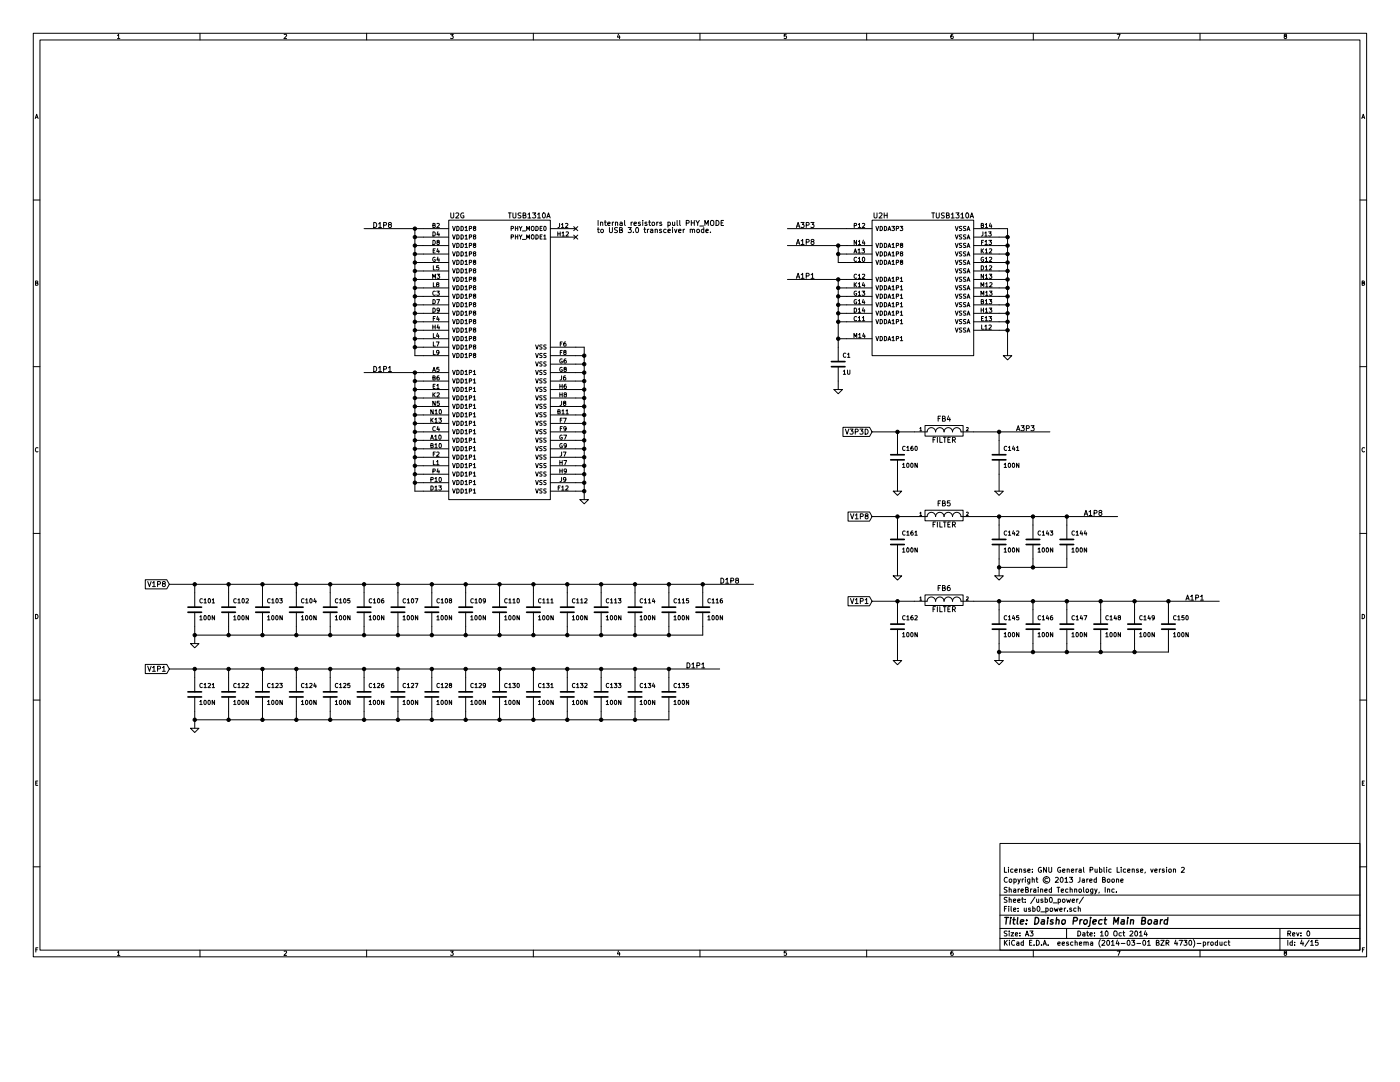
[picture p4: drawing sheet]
<svg xmlns="http://www.w3.org/2000/svg" width="279mm" height="216mm" viewBox="0 0 279 216" stroke-linecap="round" stroke-linejoin="round" font-family="sans-serif">
<g fill="none" stroke="#000" stroke-width=".2">
<path d="M6.6 6.6h266.1v184.3h-266.1zM8 8h263.4v181.6h-263.4zM23.4 7.1l.3-.3v.9M23.4 7.7h.5M39.9 6.6v1.4M56.7 6.9l.3-.1 .2 .3-.5 .6h.5M73.2 6.6v1.4M89.9 6.8h.6l-.3 .4 .3 .1-.1 .3h-.5M106.4 6.6v1.4M123.4 6.8l-.2 .6h.6M123.6 7.1v.6M139.7 6.6v1.4"/>
<path d="M156.9 6.8h-.4v.4h.4l.1 .3-.2 .2-.3-.1M173 6.6v1.4M190.2 6.8l-.4 .2v.5l.1 .2 .3-.1v-.4h-.3l-.1 .1M206.2 6.6v1.4M223 6.8h.5l-.3 .9M239.5 6.6v1.4M256.4 7.2l-.1-.2 .1-.2 .3 .1v.2a.33 .33 0 0 0-.3 .2 .33 .33 0 0 0 0 .4h.2l.2-.2-.2-.3M6.6 39.9h1.4M7 23.7l.3-.9 .3 .9M7.1 23.4h.4M271.4 39.9h1.3M271.8 23.7l.3-.9 .3 .9"/>
<path d="M271.9 23.4h.4M7.1 56.5l.4-.1v-.3h-.4v.8h.3l.2-.3-.2-.1M72.7 45.6h16.9M74.6 44.4a.51 .51 0 0 1 .6 .5 .51 .51 0 0 1-.6 .5zM75.5 44.7l.4-.3v1M75.5 45.4h.6M76.6 44.9h.5v-.4l-.5-.1v1M77.7 44.8l-.2-.2 .1-.1 .4-.1 .1 .3-.6 .3 .2 .4 .4-.2-.2-.4M82.8 55.8h6.8M82.8 45.6v25.4h6.8M82.8 59.1h6.8M82.8 52.4h6.8"/>
<path d="M82.8 49h6.8M82.8 57.5h6.8M82.8 54.1h6.8M82.8 50.7h6.8M82.8 47.3h6.8M86.3 55.6v-.9l.3 .6 .3-.6v.9M86.4 45l.4-.1v-.3h-.4v.8h.3l.2-.3-.2-.1M86.4 46.3a.43 .43 0 0 1 .5 .4 .43 .43 0 0 1-.5 .4zM86.4 59.8a.43 .43 0 0 1 .5 .4 .43 .43 0 0 1-.5 .4zM86.4 48a.43 .43 0 0 1 .5 .4 .43 .43 0 0 1-.5 .4zM86.4 50h.3M86.5 53v.9h.4"/>
<path d="M86.5 56.4v.8h.4M86.8 51.4a.38 .38 0 0 0-.4 .4 .38 .38 0 0 0 .5 .3v-.3h-.2M86.9 49.6h-.5v.9h.5M86.9 58.2a.37 .37 0 0 0-.5 .3 .37 .37 0 0 0 .5 .4M87.2 58.1h.5l-.3 .3 .2 .1v.4h-.4M87.2 59.8h.5l-.3 .8M87.2 44.6h.3l.2 .2-.5 .6h.5M87.2 54.7h.5l-.2 .3 .2 .1v.4h-.5M87.3 56.8l-.2-.2 .2-.2 .3 .1v.2a.34 .34 0 0 0-.4 .1 .34 .34 0 0 0 0 .4h.4l-.2-.4M87.4 49.6l-.2 .6h.5M87.4 48.3l-.2-.1 .2-.2h.2v.2a.35 .35 0 0 0-.3 .1 .35 .35 0 0 0-.1 .4h.4l-.1-.4M87.4 46.2l-.2 .6h.5"/>
<path d="M87.4 51.3l-.2 .6h.5M87.6 53h-.4l-.1 .4h.5v.4h-.5M87.6 49.9v.6M87.6 46.5v.6M87.6 51.6v.6M89.6 43.9h20.2v55.8h-20.2zM90 42.5v.8l.2 .2 .4-.2v-.8M90.3 45.2l.3 .8 .3-.8M90.3 58.7l.3 .8 .3-.8M90.3 55.3l.3 .9 .3-.9M90.3 46.9l.3 .8 .3-.8M90.3 50.2l.3 .9 .3-.9"/>
<path d="M90.3 51.9l.3 .9 .3-.9M90.3 53.6l.3 .9 .3-.9M90.3 48.5l.3 .9 .3-.9M90.3 57l.3 .8 .3-.8M91 42.6l.4-.1 .2 .3-.7 .7h.7M91.2 45.2a.43 .43 0 0 1 .4 .4 .43 .43 0 0 1-.4 .4zM91.2 58.7a.43 .43 0 0 1 .4 .4 .43 .43 0 0 1-.4 .4zM91.2 55.3a.43 .43 0 0 1 .4 .4 .43 .43 0 0 1-.4 .5zM91.2 46.9a.43 .43 0 0 1 .4 .4 .43 .43 0 0 1-.4 .4zM91.2 50.2a.43 .43 0 0 1 .4 .5 .43 .43 0 0 1-.4 .4zM91.2 51.9a.43 .43 0 0 1 .4 .4 .43 .43 0 0 1-.4 .5zM91.2 53.6a.43 .43 0 0 1 .4 .4 .43 .43 0 0 1-.4 .5z"/>
<path d="M91.2 48.5a.43 .43 0 0 1 .4 .5 .43 .43 0 0 1-.4 .4zM91.2 57a.43 .43 0 0 1 .4 .4 .43 .43 0 0 1-.4 .4zM92 45.2a.43 .43 0 0 1 .5 .4 .43 .43 0 0 1-.5 .4zM92 58.7a.43 .43 0 0 1 .5 .4 .43 .43 0 0 1-.5 .4zM92 55.3a.43 .43 0 0 1 .5 .4 .43 .43 0 0 1-.5 .5zM92 46.9a.43 .43 0 0 1 .5 .4 .43 .43 0 0 1-.5 .4zM92 50.2a.43 .43 0 0 1 .5 .5 .43 .43 0 0 1-.5 .4zM92 51.9a.43 .43 0 0 1 .5 .4 .43 .43 0 0 1-.5 .5zM92 53.6a.43 .43 0 0 1 .5 .4 .43 .43 0 0 1-.5 .5zM92 48.5a.43 .43 0 0 1 .5 .5 .43 .43 0 0 1-.5 .4zM92 57a.43 .43 0 0 1 .5 .4 .43 .43 0 0 1-.5 .4zM92.5 42.5a.46 .46 0 0 0-.6 .5 .46 .46 0 0 0 .7 .4v-.3h-.2"/>
<path d="M92.8 45.4l.3-.2v.8M92.8 58.9l.3-.2v.8M92.8 55.5l.3-.2v.9M92.8 47.1l.3-.2v.8M92.8 50.5l.3-.3v.9M92.8 52.2l.3-.3v.9M92.8 53.9l.3-.3v.9M92.8 48.8l.3-.3v.9M92.8 57.2l.3-.2v.8M92.8 52.8h.5M92.8 56.2h.5M92.8 51.1h.5"/>
<path d="M92.8 59.5h.5M92.8 57.8h.5M92.8 49.4h.5M92.8 46h.5M92.8 47.7h.5M92.8 54.5h.5M93.7 45.6h.4v-.4h-.4v.8M93.7 59.1h.4v-.3l-.4-.1v.8M93.7 55.7h.4v-.3l-.4-.1v.9M93.7 47.3l.4-.1v-.3h-.4v.8M93.7 50.7l.4-.1v-.3l-.4-.1v.9M93.7 52.4l.4-.1v-.3l-.4-.1v.9"/>
<path d="M93.7 54.1l.4-.1v-.3l-.4-.1v.9M93.7 49l.4-.1v-.3l-.4-.1v.9M93.7 57.4h.4v-.3l-.4-.1v.8M94.6 45.5l-.1-.1 .1-.2h.3v.2a.35 .35 0 0 0-.4 .1 .35 .35 0 0 0 0 .4h.4l-.1-.4M94.6 59l-.1-.1 .1-.2 .3 .1v.2a.35 .35 0 0 0-.4 .1 .35 .35 0 0 0 0 .3h.4l-.1-.4M94.6 55.7l-.1-.2 .1-.2 .3 .1v.2a.35 .35 0 0 0-.4 .1 .35 .35 0 0 0 0 .4h.4l-.1-.4M94.6 47.2l-.1-.1 .1-.2h.3v.2a.35 .35 0 0 0-.4 .1 .35 .35 0 0 0 0 .4h.4l-.1-.4M94.6 50.6l-.1-.2 .1-.2 .3 .1v.2a.35 .35 0 0 0-.4 .1 .35 .35 0 0 0 0 .4h.4l-.1-.4M94.6 52.3l-.1-.2 .1-.2 .3 .1v.2a.35 .35 0 0 0-.4 .1 .35 .35 0 0 0 0 .4h.4l-.1-.4M94.6 54l-.1-.2 .1-.2 .3 .1v.2a.35 .35 0 0 0-.4 .1 .35 .35 0 0 0 0 .4h.4l-.1-.4M94.6 48.9l-.1-.2 .1-.2 .3 .1v.2a.35 .35 0 0 0-.4 .1 .35 .35 0 0 0 0 .4h.4l-.1-.4M94.6 57.4l-.1-.2 .1-.2 .3 .1v.2a.35 .35 0 0 0-.4 .1 .35 .35 0 0 0 0 .4h.4l-.1-.4"/>
<path d="M101.5 42.5h.5M101.7 42.5v1M102 47.3l.4-.1v-.3h-.4v.8M102 45.6h.4v-.4h-.4v.8M102.4 42.5v.8l.2 .2 .4-.2v-.8M102.9 45.2v.8M102.9 46.9v.8M102.9 47.2h.4M102.9 45.6h.4M103.3 45.2v.8M103.3 46.9v.8M103.6 46.9l.3 .4 .3-.4"/>
<path d="M103.6 45.2l.3 .4 .3-.4M103.9 45.6v.4M103.9 47.3v.4M104 42.5l-.6 .1a.42 .42 0 0 0 .5 .5v.3h-.5M104.3 47.8h.6M104.3 46.1h.6M104.4 43l.4-.1 .1-.3-.5-.1v1h.4l.2-.3-.3-.2M105.1 47.7v-.8l.3 .5 .3-.5v.8M105.1 46v-.8l.3 .6 .3-.6v.8M105.4 42.8l.3-.3v1M105.4 43.5h.5M106.1 45.3l.1-.1 .3 .1 .1 .4-.2 .3-.3-.1z"/>
<path d="M106.2 46.9h.3l.1 .2-.2 .6-.3-.1zM106.3 42.5h.6l-.3 .4 .3 .2v.3l-.2 .1-.4-.1M106.9 46.9a.43 .43 0 0 1 .5 .4 .43 .43 0 0 1-.5 .4zM106.9 45.2a.43 .43 0 0 1 .5 .4 .43 .43 0 0 1-.5 .4zM107.3 42.8l.3-.3v1M107.3 43.5h.6M107.8 47.2h.3M107.8 45.6h.3M108.2 46.9h-.4v.8h.4M108.2 45.2h-.4v.8h.4M108.3 42.6l.2-.1a.49 .49 0 0 1 .4 .5 .49 .49 0 0 1-.5 .4l-.2-.3zM108.5 47.1l.3-.2v.8"/>
<path d="M108.5 47.7h.5M108.6 45.2h.1a.4 .4 0 0 1 .3 .4 .4 .4 0 0 1-.4 .4zM109.1 43.5l.4-1 .3 1M109.2 43.2h.5M109.8 45.6h5.1M109.8 47.3h5.1M111.3 46.3v.8M111.3 46.7h.5M111.7 44.6l-.1 .7-.2 .1M111.8 46.3v.8M112 44.8l.3-.2v.8M112 45.4h.5"/>
<path d="M112.2 46.5l.2-.2v.8M112.2 47.1h.4M112.9 44.6h.3l.1 .2-.5 .6h.5M113 46.3h.3l.1 .2-.5 .6h.5M114.5 46.9l.8 .8M114.5 45.2l.8 .8M115.3 46.9l-.8 .8M115.3 45.2l-.8 .8M119.2 45.7h.4M119.4 45.4v.9l.2 .1M119.4 44v1M119.9 44.4h.3l.1 .6"/>
<path d="M119.9 44.3v.7M120 45.8l.2-.1 .2 .2v.3l-.2 .2-.3-.2zM120.6 44.3h.4M120.8 44v.9l.2 .1M121.3 44.7l.5-.1-.1-.2-.3-.1-.1 .2v.4h.4M121.6 45.4v.8l.2 .2 .4-.2v-.8M122.2 44.3v.7M122.5 44.3l-.3 .2M122.8 44.4h.4l.1 .6M122.8 44.3v.7M123.2 45.5h-.5a.42 .42 0 0 0 .5 .5l-.1 .4h-.5M123.7 45.9l.4-.1v-.3l-.4-.1v1h.3l.2-.3-.2-.2"/>
<path d="M123.7 44.4h.4l.1 .6M124.2 44.6l-.5 .2 .1 .2 .4-.1M124.7 44v.9l.1 .1M125.4 45.4h.6l-.4 .4 .4 .2-.1 .3-.1 .1-.4-.1M126 44.3v.7M126.2 44.3l-.2 .2M126.4 46.3v.1M126.5 44.7l.5-.1v-.2l-.3-.1-.2 .2 .1 .4h.4M127 45.5l.1-.1a.49 .49 0 0 1 .4 .5 .49 .49 0 0 1-.5 .5l-.2-.4zM127.8 44.4l-.3-.1-.1 .2 .4 .2v.2h-.4M128.3 44v.1M128.3 44.3v.7"/>
<path d="M128.5 45.7h.4M128.6 45.4v.9l.3 .1M129.1 44.4l-.2-.1-.2 .2 .4 .2v.2h-.4M129.2 45.7v.7M129.5 44.3h.3M129.5 45.7l-.3 .2M129.6 44v.9l.2 .1M129.8 45.8h.4l.1 .6M130.2 44.4l.2-.1 .3 .2v.3l-.3 .2-.3-.2zM130.3 46l-.5 .2 .1 .2h.4M130.8 45.8h.3l.1 .6M130.8 45.7v.7"/>
<path d="M131.1 44.3v.7M131.4 44.3l-.3 .2M132 45.8l-.2-.1-.2 .2 .4 .2v.3h-.4M132 44.4l-.2-.1-.2 .2 .4 .2v.2h-.4M132.9 45.8l-.3-.1-.2 .2 .1 .5h.4M133.3 44.4l.3-.1 .2 .2-.1 .4h-.4M133.3 46.1l.5-.1-.1-.2-.2-.1-.2 .2 .1 .5h.3M133.3 44.3v1M134.2 44.3l.1 .6h.4M134.2 45.4v.1M134.2 45.7v.7M134.6 45.7l.3 .7 .2-.7"/>
<path d="M134.7 44.3v.7M135.1 44v.9l.2 .1M135.4 46.1l.5-.1v-.2l-.3-.1-.2 .2 .1 .5h.4M135.7 44v.9l.1 .1M136.3 45.7v.7M136.6 45.7l-.3 .2M137 44.5h.4l.1-.4-.5-.1v1M137.7 45.8h.4l.1 .6M137.7 45.7v.7M138 44v1M138 44.5h.6M138.2 45.9l.1-.2 .3 .1v.6"/>
<path d="M138.6 44v1M138.9 44l.3 .5 .4-.5M139.1 45.8l.2-.1 .2 .1v.6l-.4-.1zM139.2 44.5v.5M139.7 45.1h.7M140.5 45.8l-.3-.1-.2 .2 .1 .5h.4M140.5 45.4v1M140.7 45v-1l.3 .7 .3-.7v1M140.9 46.1l.5-.1-.1-.2-.3-.1-.1 .2v.5h.4M141.8 46.3v.1M141.8 44.1l.2-.1 .4 .1-.1 .8h-.5zM142.9 44a.51 .51 0 0 1 .6 .5 .51 .51 0 0 1-.6 .5z"/>
<path d="M143.9 44.5h.4M144.4 44h-.5v1h.5M157.1 55.8h16.9M157.1 45.6h16.9M157.1 49h16.9M158.9 55.5l.4-1 .3 1M158.9 48.8l.4-1 .3 1M158.9 45.4l.4-1 .3 1M159 55.3h.5M159 48.5h.5M159 45.1h.5M159.9 44.4h.6l-.4 .4 .4 .2-.1 .3-.1 .1-.4-.1"/>
<path d="M159.9 54.8l.3-.3v1M159.9 48.1l.3-.3v1M159.9 55.5h.6M159.9 48.8h.6M160.9 55.1l.5-.1v-.4l-.5-.1v1M160.9 48.3h.5v-.4l-.5-.1v1M160.9 44.9h.5v-.4l-.5-.1v1M161.8 44.4h.7l-.4 .4 .4 .2-.1 .3-.2 .1-.4-.1M161.9 54.8l.3-.3v1M161.9 55.5h.6M162.1 48.2l-.2-.2v-.1l.5-.1v.3l-.5 .3 .2 .4 .4-.2-.3-.4M167.3 49v3.4h6.7"/>
<path d="M167.3 55.8v16.4M167.3 59.1h6.7M167.3 57.5h6.7M167.3 50.7h6.7M170.4 50.5l.3-.9 .3 .9M170.5 45h.4v-.4h-.4v.8M170.5 56.4v.8M170.5 50.2h.4M170.6 56.8l.4 .4M170.9 58.1a.38 .38 0 0 0-.5 .4 .38 .38 0 0 0 .6 .4v-.3h-.2M170.9 59.8a.38 .38 0 0 0-.5 .4 .38 .38 0 0 0 .6 .3v-.2h-.2M170.9 48v.8l-.4-.8v.8"/>
<path d="M171 51.4a.37 .37 0 0 0-.6 .3 .37 .37 0 0 0 .6 .4M171 54.8a.37 .37 0 0 0-.6 .3 .37 .37 0 0 0 .6 .4M171 56.4l-.5 .5M171.2 49.9l.3-.3v.9M171.2 50.5h.5M171.3 51.6l.2-.3v.9M171.3 55l.2-.3v.9M171.3 44.8l.2-.2v.8M171.3 58.3l.2-.2v.8M171.3 56.6l.2-.2v.8M171.3 45.4h.5M171.3 52.2h.5"/>
<path d="M171.3 55.6h.5M171.3 57.2h.5M171.3 58.9h.5M171.3 48.2l.2-.2v.8M171.3 48.8h.5M172 49.6h.5l-.3 .4h.3v.4h-.5M172.1 58.1h.5l-.3 .3 .2 .1v.4h-.4M172.1 54.8l.3-.1 .2 .3-.5 .6h.5M172.1 44.6h.3l.2 .2-.5 .6h.5M172.2 51.4l.1-.1a.4 .4 0 0 1 .3 .5 .4 .4 0 0 1-.4 .3zM172.3 59.7l-.2 .6h.5M172.3 56.4l-.2 .6h.5"/>
<path d="M172.3 47.9l-.2 .6h.5M172.5 56.7v.5M172.5 48.2v.6M174 43.9h20.3v27.1h-20.3zM174.4 42.5v.8l.2 .2 .4-.2v-.8M174.8 51.9l.3 .9 .3-.9M174.8 55.3l.3 .9 .3-.9M174.8 45.2l.3 .8 .3-.8M174.8 50.2l.3 .9 .3-.9M174.8 58.7l.3 .8 .3-.8M174.8 57l.3 .8 .3-.8M174.8 48.5l.3 .9 .3-.9"/>
<path d="M175.4 42.6l.4-.1 .2 .3-.6 .7h.6M175.6 51.9a.43 .43 0 0 1 .5 .4 .43 .43 0 0 1-.5 .5zM175.6 55.3a.43 .43 0 0 1 .5 .4 .43 .43 0 0 1-.5 .5zM175.6 45.2a.43 .43 0 0 1 .5 .4 .43 .43 0 0 1-.5 .4zM175.6 50.2a.43 .43 0 0 1 .5 .5 .43 .43 0 0 1-.5 .4zM175.6 58.7a.43 .43 0 0 1 .5 .4 .43 .43 0 0 1-.5 .4zM175.6 57a.43 .43 0 0 1 .5 .4 .43 .43 0 0 1-.5 .4zM175.6 48.5a.43 .43 0 0 1 .5 .5 .43 .43 0 0 1-.5 .4zM176.5 42.5v1M176.5 43h.6M176.5 51.9a.43 .43 0 0 1 .5 .4 .43 .43 0 0 1-.5 .5zM176.5 55.3a.43 .43 0 0 1 .5 .4 .43 .43 0 0 1-.5 .5z"/>
<path d="M176.5 45.2a.43 .43 0 0 1 .5 .4 .43 .43 0 0 1-.5 .4zM176.5 50.2a.43 .43 0 0 1 .5 .5 .43 .43 0 0 1-.5 .4zM176.5 58.7a.43 .43 0 0 1 .5 .4 .43 .43 0 0 1-.5 .4zM176.5 57a.43 .43 0 0 1 .5 .4 .43 .43 0 0 1-.5 .4zM176.5 48.5a.43 .43 0 0 1 .5 .5 .43 .43 0 0 1-.5 .4zM177.1 42.5v1M177.2 52.8l.3-.9 .3 .9M177.2 56.2l.3-.9 .3 .9M177.2 46l.3-.8 .3 .8M177.2 51.1l.3-.9 .3 .9M177.2 59.5l.3-.8 .3 .8M177.2 57.8l.3-.8 .3 .8"/>
<path d="M177.2 49.4l.3-.9 .3 .9M177.3 45.8h.4M177.3 52.5h.4M177.3 55.9h.4M177.3 50.8h.4M177.3 57.6h.4M177.3 49.1h.4M177.3 59.3h.4M178 45.2h.5l-.3 .3 .3 .1v.3h-.5M178 52.2l.3-.3v.9M178 55.5l.3-.2v.9M178 50.5l.3-.3v.9"/>
<path d="M178 58.9l.3-.2v.8M178 57.2l.3-.2v.8M178 48.8l.3-.3v.9M178 52.8h.5M178 56.2h.5M178 51.1h.5M178 59.5h.5M178 57.8h.5M178 49.4h.5M178.9 52.4l.4-.1v-.3l-.4-.1v.9M178.9 55.7h.4v-.3l-.4-.1v.9M178.9 45.6h.4v-.4h-.4v.8"/>
<path d="M178.9 50.7l.4-.1v-.3l-.4-.1v.9M178.9 59.1h.4v-.3l-.4-.1v.8M178.9 57.4h.4v-.3l-.4-.1v.8M178.9 49l.4-.1v-.3l-.4-.1v.9M179.6 45.2h.6l-.3 .3 .2 .1v.3h-.5M179.7 55.5l.2-.2v.9M179.7 58.9l.2-.2v.8M179.7 57.2l.2-.2v.8M179.7 56.2h.5M179.7 59.5h.5M179.7 57.8h.5M179.8 52.3l-.1-.2 .1-.2 .3 .1v.2a.35 .35 0 0 0-.3 .1 .35 .35 0 0 0-.1 .4h.4l-.1-.4"/>
<path d="M179.8 50.6l-.1-.2 .1-.2 .3 .1v.2a.35 .35 0 0 0-.3 .1 .35 .35 0 0 0-.1 .4h.4l-.1-.4M179.8 48.9l-.1-.2 .1-.2 .3 .1v.2a.35 .35 0 0 0-.3 .1 .35 .35 0 0 0-.1 .4h.4l-.1-.4M185.9 42.5h.6M186.2 42.5v1M186.9 42.5v.8l.2 .2 .3-.2v-.8M188.5 42.5l-.6 .1a.42 .42 0 0 0 .5 .5v.3h-.5M188.9 43l.4-.1 .1-.3-.5-.1v1h.4l.2-.3-.3-.2M189.8 42.8l.3-.3v1M189.8 43.5h.6M190.7 53.6l.2 .9 .3-.9M190.7 51.9l.2 .9 .3-.9M190.7 50.2l.2 .9 .3-.9"/>
<path d="M190.7 57l.2 .8 .3-.8M190.7 48.5l.2 .9 .3-.9M190.7 46.9l.2 .8 .3-.8M190.7 58.7l.2 .8 .3-.8M190.7 55.3l.2 .9 .3-.9M190.7 45.2l.2 .8 .3-.8M190.8 42.5h.6l-.3 .4 .3 .2-.1 .3-.1 .1-.4-.1M191.8 42.8l.3-.3v1M191.8 43.5h.6M191.9 53.6h-.4v.3a.36 .36 0 0 1 .4 .5h-.4M191.9 52h-.4v.2a.36 .36 0 0 1 .4 .5h-.4M191.9 50.3h-.4v.3a.36 .36 0 0 1 .4 .4h-.4"/>
<path d="M191.9 57h-.4v.3a.36 .36 0 0 1 .4 .5h-.4M191.9 48.6h-.4v.3a.36 .36 0 0 1 .4 .4h-.4M191.9 46.9h-.4v.3a.36 .36 0 0 1 .4 .4l-.4 .1M191.9 58.7h-.4v.3a.36 .36 0 0 1 .4 .4l-.4 .1M191.9 55.3h-.4v.3a.36 .36 0 0 1 .4 .5h-.4M191.9 45.2h-.4v.3a.36 .36 0 0 1 .4 .4l-.4 .1M192.7 53.6h-.4v.3a.36 .36 0 0 1 .4 .5h-.4M192.7 52h-.4v.2a.36 .36 0 0 1 .4 .5h-.4M192.7 50.3h-.4v.3a.36 .36 0 0 1 .4 .4h-.4M192.7 57h-.4v.3a.36 .36 0 0 1 .4 .5h-.4M192.7 48.6h-.4v.3a.36 .36 0 0 1 .4 .4h-.4M192.7 46.9h-.4v.3a.36 .36 0 0 1 .4 .4l-.4 .1"/>
<path d="M192.7 58.7h-.4v.3a.36 .36 0 0 1 .4 .4l-.4 .1M192.7 55.3h-.4v.3a.36 .36 0 0 1 .4 .5h-.4M192.7 45.2h-.4v.3a.36 .36 0 0 1 .4 .4l-.4 .1M192.8 42.6l.2-.1a.49 .49 0 0 1 .3 .5 .49 .49 0 0 1-.4 .4l-.2-.3zM193 54.5l.3-.9 .3 .9M193 52.8l.3-.9 .3 .9M193 51.1l.3-.9 .3 .9M193 57.8l.3-.8 .3 .8M193 49.4l.3-.9 .3 .9M193 47.7l.3-.8 .3 .8M193 59.5l.3-.8 .3 .8M193 56.2l.3-.9 .3 .9"/>
<path d="M193 46l.3-.8 .3 .8M193.1 45.8h.4M193.1 52.5h.4M193.1 55.9h.4M193.1 54.2h.4M193.1 50.8h.4M193.1 57.6h.4M193.1 49.1h.4M193.1 59.3h.4M193.1 47.4h.4M193.6 43.5l.3-1 .4 1M193.7 43.2h.5"/>
<path d="M194.3 55.8h6.8M194.3 45.6h6.8v25.4M194.3 59.1h6.8M194.3 52.4h6.8M194.3 49h6.8M194.3 57.5h6.8M194.3 54.1h6.8M194.3 50.7h6.8M194.3 47.3h6.8M195.8 57.2v-.8l.3 .6 .2-.6v.8M195.8 58.9v-.8l.3 .6 .2-.6v.8M195.8 53a.43 .43 0 0 1 .5 .4 .43 .43 0 0 1-.5 .5z"/>
<path d="M195.8 45l.4-.1v-.3h-.4v.8h.3l.2-.3-.2-.1M195.8 49.6v.9M195.9 48.3h.3M195.9 50l.4 .5M196.2 46.3l-.1 .7-.3 .1M196.3 51.4a.38 .38 0 0 0-.5 .4 .38 .38 0 0 0 .5 .3v-.3h-.2M196.3 54.7v.9l-.5-.9v.9M196.3 48h-.4v.8M196.3 49.6l-.5 .5M196.5 46.5l.3-.2v.8M196.5 47.1h.5M196.6 48.2l.2-.2v.8"/>
<path d="M196.6 48.8h.5M196.6 53.3l.3-.3v.9M196.6 51.6l.3-.3v.9M196.6 49.9l.3-.3v.9M196.6 44.8l.3-.2v.8M196.6 45.4h.5M196.6 52.2h.5M196.6 53.9h.5M196.6 50.5h.5M196.7 55l.2-.3v.9M196.7 55.6h.4M196.7 56.6l.2-.2v.8"/>
<path d="M196.7 58.3l.2-.2v.8M196.7 57.2h.5M196.7 58.9h.5M197.3 46.3h.5l-.3 .3 .3 .1v.3h-.5M197.3 48h.6l-.3 .3h.2v.4h-.5M197.4 59.8h.5l-.3 .3 .3 .1v.3h-.5M197.4 54.7h.5l-.3 .3 .3 .1v.4h-.5M197.4 53.1l.4-.1 .1 .3-.5 .6h.5M197.4 51.4l.4-.1 .1 .3-.5 .6h.5M197.4 49.7l.4-.1 .1 .3-.5 .6h.5M197.5 58.1h.5l-.3 .3 .3 .1v.4h-.5M197.5 56.5l.3-.1 .2 .2-.5 .6h.5"/>
<path d="M197.6 44.5l-.2 .6h.6M197.8 44.8v.6M271.8 56.5l.4-.1 .1-.3h-.5v.8h.4l.1-.3-.2-.1M6.6 73.2h1.4M72.7 74.3h16.9M74.6 73.1a.51 .51 0 0 1 .6 .5 .51 .51 0 0 1-.6 .5zM75.5 73.4l.4-.3v1M75.5 74.1h.6M76.6 73.7l.5-.1v-.4l-.5-.1v1M77.5 73.4l.3-.3v1M77.5 74.1h.6M82.8 65.9h6.8"/>
<path d="M82.8 74.3v23.7h6.8M82.8 77.7h6.8M82.8 69.3h6.8M82.8 79.4h6.8M82.8 76h6.8M82.8 62.5h6.8M82.8 64.2h6.8M82.8 60.8h6.8M82.8 67.6h6.8M86.3 74.1l.3-.8 .3 .8M86.4 64.9v.8M86.4 65.2h.5"/>
<path d="M86.4 75.4l.4-.1v-.2l-.4-.1v.8h.3l.2-.3-.2-.1M86.4 61.5a.43 .43 0 0 1 .5 .4 .43 .43 0 0 1-.5 .4zM86.4 78.4v.8M86.4 73.9h.4M86.4 77.1h.3M86.5 63.6h.3M86.5 66.5v.9h.4M86.5 68.2v.9h.4M86.5 69.9v.9h.4M86.5 78.7l.4 .5M86.9 76.7h-.5v.8h.5M86.9 64.9v.8"/>
<path d="M86.9 63.2h-.4v.8M86.9 78.4l-.5 .4M87.1 68.2h.5l-.3 .9M87.2 76.9l.2-.2v.8M87.2 77.5h.4M87.2 78.4h.3l.2 .2-.5 .6h.5M87.3 66.5l-.2 .6h.5M87.3 63.1l-.1 .6h.5M87.4 64.8l-.2 .6h.5M87.5 66.8v.6M87.5 63.4v.6M87.6 73.3h-.4v.4h.4v.4h-.4"/>
<path d="M87.6 75l-.4 .2v.5l.2 .1h.2v-.5h-.2l-.2 .2M87.6 70.3l-.2 .1h-.2v-.4l.2-.1 .2 .2v.5l-.4 .2M87.6 65.1v.6M87.7 61.8l-.2 .2-.2-.1-.1-.4h.3l.2 .1-.1 .5-.3 .2M90.3 77.3l.3 .8 .3-.8M90.3 79l.3 .8 .3-.8M90.3 63.8l.3 .8 .3-.8M90.3 65.4l.3 .9 .3-.9M90.3 67.1l.3 .9 .3-.9M90.3 73.9l.3 .8 .3-.8M90.3 75.6l.3 .8 .3-.8M90.3 60.4l.3 .8 .3-.8"/>
<path d="M90.3 68.8l.3 .9 .3-.9M90.3 62.1l.3 .8 .3-.8M90.3 70.5l.3 .9 .3-.9M91.2 77.3a.43 .43 0 0 1 .4 .4 .43 .43 0 0 1-.4 .4zM91.2 79a.43 .43 0 0 1 .4 .4 .43 .43 0 0 1-.4 .4zM91.2 63.8a.43 .43 0 0 1 .4 .4 .43 .43 0 0 1-.4 .4zM91.2 65.4a.43 .43 0 0 1 .4 .5 .43 .43 0 0 1-.4 .4zM91.2 67.1a.43 .43 0 0 1 .4 .5 .43 .43 0 0 1-.4 .4zM91.2 73.9a.43 .43 0 0 1 .4 .4 .43 .43 0 0 1-.4 .4zM91.2 75.6a.43 .43 0 0 1 .4 .4 .43 .43 0 0 1-.4 .4zM91.2 60.4a.43 .43 0 0 1 .4 .4 .43 .43 0 0 1-.4 .4zM91.2 68.8a.43 .43 0 0 1 .4 .4 .43 .43 0 0 1-.4 .5z"/>
<path d="M91.2 62.1a.43 .43 0 0 1 .4 .4 .43 .43 0 0 1-.4 .4zM91.2 70.5a.43 .43 0 0 1 .4 .4 .43 .43 0 0 1-.4 .5zM92 77.3a.43 .43 0 0 1 .5 .4 .43 .43 0 0 1-.5 .4zM92 79a.43 .43 0 0 1 .5 .4 .43 .43 0 0 1-.5 .4zM92 63.8a.43 .43 0 0 1 .5 .4 .43 .43 0 0 1-.5 .4zM92 65.4a.43 .43 0 0 1 .5 .5 .43 .43 0 0 1-.5 .4zM92 67.1a.43 .43 0 0 1 .5 .5 .43 .43 0 0 1-.5 .4zM92 73.9a.43 .43 0 0 1 .5 .4 .43 .43 0 0 1-.5 .4zM92 75.6a.43 .43 0 0 1 .5 .4 .43 .43 0 0 1-.5 .4zM92 60.4a.43 .43 0 0 1 .5 .4 .43 .43 0 0 1-.5 .4zM92 68.8a.43 .43 0 0 1 .5 .4 .43 .43 0 0 1-.5 .5zM92 62.1a.43 .43 0 0 1 .5 .4 .43 .43 0 0 1-.5 .4z"/>
<path d="M92 70.5a.43 .43 0 0 1 .5 .4 .43 .43 0 0 1-.5 .5zM92.8 77.5l.3-.2v.8M92.8 79.2l.3-.2v.8M92.8 64l.3-.2v.8M92.8 65.7l.3-.3v.9M92.8 67.4l.3-.3v.9M92.8 74.1l.3-.2v.8M92.8 75.8l.3-.2v.8M92.8 60.6l.3-.2v.8M92.8 69.1l.3-.3v.9M92.8 62.3l.3-.2v.8M92.8 70.7l.3-.2v.9"/>
<path d="M92.8 64.6h.5M92.8 62.9h.5M92.8 61.2h.5M92.8 68h.5M92.8 78.1h.5M92.8 79.8h.5M92.8 66.3h.5M92.8 74.7h.5M92.8 76.4h.5M92.8 69.7h.5M92.8 71.4h.5M93.7 77.7h.4v-.4h-.4v.8"/>
<path d="M93.7 79.4h.4v-.4h-.4v.8M93.7 64.2l.4-.1v-.3h-.4v.8M93.7 65.9l.4-.1v-.3l-.4-.1v.9M93.7 67.6l.4-.1v-.3l-.4-.1v.9M93.7 74.3h.4v-.3l-.4-.1v.8M93.7 76h.4v-.3l-.4-.1v.8M93.7 60.8h.4v-.4h-.4v.8M93.7 69.3l.4-.1v-.3l-.4-.1v.9M93.7 62.5h.4v-.4h-.4v.8M93.7 71l.4-.1v-.3l-.4-.1v.9M94.5 77.5l.2-.2v.8M94.5 79.2l.2-.2v.8"/>
<path d="M94.5 74.1l.2-.2v.8M94.5 75.8l.2-.2v.8M94.5 78.1h.4M94.5 79.8h.4M94.5 74.7h.4M94.5 76.4h.4M94.6 64.1l-.1-.1 .1-.2h.3v.2a.35 .35 0 0 0-.4 .1 .35 .35 0 0 0 0 .4h.4l-.1-.4M94.6 65.8l-.1-.2 .1-.2 .3 .1v.2a.35 .35 0 0 0-.4 .1 .35 .35 0 0 0 0 .4h.4l-.1-.4M94.6 67.5l-.1-.2 .1-.2 .3 .1v.2a.35 .35 0 0 0-.4 .1 .35 .35 0 0 0 0 .4h.4l-.1-.4M94.6 60.7l-.1-.1 .1-.2h.3v.2a.35 .35 0 0 0-.4 .2 .35 .35 0 0 0 0 .3h.4l-.1-.4M94.6 69.2l-.1-.2 .1-.2 .3 .1v.2a.35 .35 0 0 0-.4 .1 .35 .35 0 0 0 0 .4h.4l-.1-.4M94.6 62.4l-.1-.1 .1-.2h.3v.2a.35 .35 0 0 0-.4 .1 .35 .35 0 0 0 0 .4h.4l-.1-.4"/>
<path d="M94.6 70.9l-.1-.2 .1-.2 .3 .1v.2a.35 .35 0 0 0-.4 .1 .35 .35 0 0 0 0 .4h.4l-.1-.4M106.9 68.8l.3 .9 .3-.9M106.9 72.2l.3 .8 .3-.8M106.9 77.3l.3 .8 .3-.8M106.9 75.6l.3 .8 .3-.8M106.9 70.5l.3 .9 .3-.9M106.9 73.9l.3 .8 .3-.8M106.9 79l.3 .8 .3-.8M108.2 68.9h-.4l-.1 .2a.36 .36 0 0 1 .4 .5h-.4M108.2 72.2h-.4l-.1 .3a.36 .36 0 0 1 .4 .5h-.4M108.2 77.3h-.4l-.1 .3a.36 .36 0 0 1 .4 .4l-.4 .1M108.2 75.6h-.4l-.1 .3a.36 .36 0 0 1 .4 .4l-.4 .1"/>
<path d="M108.2 70.5h-.4l-.1 .3a.36 .36 0 0 1 .4 .5h-.4M108.2 73.9h-.4l-.1 .3a.36 .36 0 0 1 .4 .5h-.4M108.2 79h-.4l-.1 .3a.36 .36 0 0 1 .4 .4l-.4 .1M109 68.9h-.4l-.1 .2a.36 .36 0 0 1 .5 .5h-.5M109 72.2h-.4l-.1 .3a.36 .36 0 0 1 .5 .5h-.5M109 77.3h-.4l-.1 .3a.36 .36 0 0 1 .5 .4l-.5 .1M109 75.6h-.4l-.1 .3a.36 .36 0 0 1 .5 .4l-.5 .1M109 70.5h-.4l-.1 .3a.36 .36 0 0 1 .5 .5h-.5M109 73.9h-.4l-.1 .3a.36 .36 0 0 1 .5 .5h-.5M109 79h-.4l-.1 .3a.36 .36 0 0 1 .5 .4l-.5 .1M109.8 74.3h6.8M109.8 69.3h6.8v30.4"/>
<path d="M109.8 77.7h6.8M109.8 71h6.8M109.8 79.4h6.8M109.8 76h6.8M109.8 72.7h6.8M111.7 77.1h.5M111.7 76.7v.8M111.7 78.4v.8M111.7 78.8h.5M111.8 68.6h.3M111.8 70.3h.3M112.1 75l-.1 .7-.2 .1"/>
<path d="M112.2 71.6a.38 .38 0 0 0-.5 .4 .38 .38 0 0 0 .5 .4v-.3h-.1M112.2 73.3a.38 .38 0 0 0-.5 .4 .38 .38 0 0 0 .5 .4v-.3h-.1M112.2 76.7v.8M112.2 78.4v.8M112.2 68.2h-.4v.9M112.2 69.9h-.4v.9M112.7 70.3l-.2-.2 .2-.2 .2 .1v.2a.35 .35 0 0 0-.3 .1 .35 .35 0 0 0-.1 .4h.4l-.1-.4M112.7 73.7l-.1-.2 .1-.2 .3 .1v.2a.35 .35 0 0 0-.4 .1 .35 .35 0 0 0 0 .4h.4l-.1-.4M112.7 78.7l-.1-.1 .1-.2h.3v.2a.35 .35 0 0 0-.4 .2 .35 .35 0 0 0 0 .3h.4l-.1-.4M112.8 75l-.3 .2v.5l.1 .1h.3l-.1-.5h-.2l-.1 .2M112.9 68.2l-.4 .2v.5l.2 .2 .2-.1v-.4h-.2l-.2 .1M112.9 71.6l-.3 .2v.5l.1 .2 .3-.1-.1-.4-.2-.1-.1 .2"/>
<path d="M113 76.7l-.4 .2v.5l.1 .1 .3-.1v-.4h-.3l-.1 .2M166.4 77.7h1.7l-.8 .9zM167.3 73.2v4.5M167.3 62.5h6.7M167.3 64.2h6.7M167.3 60.8h6.7M167.3 67.6h6.7M168.3 74.1l.2-.3v.9M168.3 74.7h.5M168.8 70.5a.37 .37 0 0 0-.5 .4 .37 .37 0 0 0 .5 .3M169.1 70.7l.3-.2v.8M169.1 73.8v.7l.2 .2 .3-.2v-.7"/>
<path d="M169.1 71.3h.5M170.4 67.4v-.9l.3 .6 .3-.6v.9M170.5 61.5a.43 .43 0 0 1 .5 .4 .43 .43 0 0 1-.5 .4zM171 63.2a.37 .37 0 0 0-.6 .4 .37 .37 0 0 0 .6 .3M171.3 63.4l.2-.2v.8M171.3 61.7l.2-.2v.8M171.3 60l.2-.2v.8M171.3 64h.5M171.3 60.6h.5M171.3 62.3h.5M171.4 66.8l.2-.3v.9M171.4 67.4h.4"/>
<path d="M172.1 63.4l.2-.2v.8M172.1 64h.5M172.3 61.4l-.2 .6h.5M172.4 66.5l-.2 .6h.5M172.5 60.1v.5M172.5 61.7v.6M172.6 66.8v.6M174.8 63.8l.3 .8 .3-.8M174.8 62.1l.3 .8 .3-.8M174.8 60.4l.3 .8 .3-.8M174.8 67.1l.3 .9 .3-.9M175.6 63.8a.43 .43 0 0 1 .5 .4 .43 .43 0 0 1-.5 .4z"/>
<path d="M175.6 62.1a.43 .43 0 0 1 .5 .4 .43 .43 0 0 1-.5 .4zM175.6 60.4a.43 .43 0 0 1 .5 .4 .43 .43 0 0 1-.5 .4zM175.6 67.1a.43 .43 0 0 1 .5 .5 .43 .43 0 0 1-.5 .4zM176.5 63.8a.43 .43 0 0 1 .5 .4 .43 .43 0 0 1-.5 .4zM176.5 62.1a.43 .43 0 0 1 .5 .4 .43 .43 0 0 1-.5 .4zM176.5 60.4a.43 .43 0 0 1 .5 .4 .43 .43 0 0 1-.5 .4zM176.5 67.1a.43 .43 0 0 1 .5 .5 .43 .43 0 0 1-.5 .4zM177.2 64.6l.3-.8 .3 .8M177.2 62.9l.3-.8 .3 .8M177.2 61.2l.3-.8 .3 .8M177.2 68l.3-.9 .3 .9M177.3 64.3h.4"/>
<path d="M177.3 61h.4M177.3 62.7h.4M177.3 67.7h.4M178 64l.3-.2v.8M178 62.3l.3-.2v.8M178 60.6l.3-.2v.8M178 67.4l.3-.3v.9M178 64.6h.5M178 62.9h.5M178 61.2h.5M178 68h.5M178.9 64.2l.4-.1v-.3h-.4v.8"/>
<path d="M178.9 62.5h.4v-.4h-.4v.8M178.9 60.8h.4v-.4h-.4v.8M178.9 67.6l.4-.1v-.3l-.4-.1v.9M179.7 64l.2-.2v.8M179.7 62.3l.2-.2v.8M179.7 60.6l.2-.2v.8M179.7 67.4l.2-.3v.9M179.7 64.6h.5M179.7 62.9h.5M179.7 61.2h.5M179.7 68h.5M190.7 65.4l.2 .9 .3-.9"/>
<path d="M190.7 60.4l.2 .8 .3-.8M190.7 63.8l.2 .8 .3-.8M190.7 62.1l.2 .8 .3-.8M191.9 65.5h-.4v.3a.36 .36 0 0 1 .4 .4h-.4M191.9 60.4h-.4v.3a.36 .36 0 0 1 .4 .4l-.4 .1M191.9 63.8h-.4v.3a.36 .36 0 0 1 .4 .4h-.4M191.9 62.1h-.4v.3a.36 .36 0 0 1 .4 .4l-.4 .1M192.7 65.5h-.4v.3a.36 .36 0 0 1 .4 .4h-.4M192.7 60.4h-.4v.3a.36 .36 0 0 1 .4 .4l-.4 .1M192.7 63.8h-.4v.3a.36 .36 0 0 1 .4 .4h-.4M192.7 62.1h-.4v.3a.36 .36 0 0 1 .4 .4l-.4 .1M193 66.3l.3-.9 .3 .9"/>
<path d="M193 61.2l.3-.8 .3 .8M193 64.6l.3-.8 .3 .8M193 62.9l.3-.8 .3 .8M193.1 64.3h.4M193.1 66h.4M193.1 61h.4M193.1 62.7h.4M194.3 65.9h6.8M194.3 62.5h6.8M194.3 64.2h6.8M194.3 60.8h6.8M195.8 61.5v.8"/>
<path d="M195.8 61.9h.5M195.8 60.2l.4-.1v-.2l-.4-.1v.8h.3l.2-.3-.2-.1M195.9 63.6h.3M195.9 64.9v.8h.4M196.3 63.2h-.4v.8h.4M196.3 61.5v.8M196.6 65.1l.2-.2v.8M196.6 65.7h.4M196.6 63.4l.2-.2v.8M196.6 64h.5M196.6 60l.3-.2v.8M196.6 60.6h.5"/>
<path d="M196.7 61.7l.2-.2v.8M196.7 62.3h.4M197.4 64.9h.3l.1 .2-.5 .6h.5M197.4 63.2h.5l-.3 .3 .3 .1v.3h-.5M197.4 61.5h.5l-.3 .3 .3 .1v.3h-.5M200.2 71h1.7l-.8 .8zM271.4 73.2h1.3M7.6 89.4a.38 .38 0 0 0-.5 .3 .38 .38 0 0 0 .5 .4M82.8 86.2h6.8M82.8 94.6h6.8M82.8 91.2h6.8M82.8 87.9h6.8"/>
<path d="M82.8 84.5h6.8M82.8 81.1h6.8M82.8 96.3h6.8M82.8 92.9h6.8M82.8 89.6h6.8M82.8 82.8h6.8M85.9 87.7l.3-.9 .3 .9M86 88.9l.4-.1v-.2l-.4-.1v.9h.3l.2-.3-.2-.2M86 95.7h.4v-.4h-.4v.8M86 97a.43 .43 0 0 1 .5 .4 .43 .43 0 0 1-.5 .4zM86 83.4v.9M86 87.4h.4"/>
<path d="M86.1 83.8l.4 .5M86.4 94h.4v-.4h-.4v.8M86.4 81.8v.8l-.4-.8v.8M86.5 90.6h.3M86.5 83.4l-.5 .5M86.5 91.9v.8h.4M86.8 87.1l.2-.3v.9M86.8 87.7h.4M86.8 88.7l.2-.2v.9M86.8 95.5l.2-.2v.8M86.8 97.2l.2-.2v.8M86.8 83.7l.2-.3v.9"/>
<path d="M86.8 89.4h.5M86.8 96.1h.5M86.8 97.8h.5M86.8 84.3h.5M86.8 82l.3-.2v.8M86.8 82.6h.5M86.9 80.1v.8l-.5-.8v.8M86.9 90.2h-.4v.8M86.9 85.2a.37 .37 0 0 0-.5 .3 .37 .37 0 0 0 .5 .4M87.1 92.1l.3-.2v.8M87.1 92.7h.5M87.2 90.3l.3-.1 .1 .2-.5 .6h.5"/>
<path d="M87.4 85.1l-.2 .6h.5M87.4 93.5l-.2 .6h.5M87.6 97h.5l-.3 .3h.3v.4h-.5M87.6 83.4h.5l-.3 .4h.3v.4h-.5M87.6 85.4v.6M87.6 93.8v.6M87.6 86.9l.1-.1a.4 .4 0 0 1 .4 .4 .4 .4 0 0 1-.4 .4zM87.7 80.1h-.4l-.1 .3h.5v.4h-.5M87.7 88.6l.1-.1a.4 .4 0 0 1 .3 .4 .4 .4 0 0 1-.4 .4zM87.7 95.3h.1a.4 .4 0 0 1 .3 .4 .4 .4 0 0 1-.4 .4zM87.7 81.8h.1a.4 .4 0 0 1 .3 .4 .4 .4 0 0 1-.4 .3zM90.3 92.5l.3 .8 .3-.8"/>
<path d="M90.3 90.8l.3 .8 .3-.8M90.3 85.7l.3 .9 .3-.9M90.3 94.2l.3 .8 .3-.8M90.3 80.7l.3 .8 .3-.8M90.3 87.4l.3 .9 .3-.9M90.3 89.1l.3 .8 .3-.8M90.3 82.3l.3 .9 .3-.9M90.3 95.9l.3 .8 .3-.8M90.3 97.5l.3 .9 .3-.9M90.3 84l.3 .9 .3-.9M91.2 92.5a.43 .43 0 0 1 .4 .4 .43 .43 0 0 1-.4 .4zM91.2 90.8a.43 .43 0 0 1 .4 .4 .43 .43 0 0 1-.4 .4z"/>
<path d="M91.2 85.7a.43 .43 0 0 1 .4 .4 .43 .43 0 0 1-.4 .5zM91.2 94.2a.43 .43 0 0 1 .4 .4 .43 .43 0 0 1-.4 .4zM91.2 80.7a.43 .43 0 0 1 .4 .4 .43 .43 0 0 1-.4 .4zM91.2 87.4a.43 .43 0 0 1 .4 .4 .43 .43 0 0 1-.4 .5zM91.2 89.1a.43 .43 0 0 1 .4 .4 .43 .43 0 0 1-.4 .4zM91.2 82.3a.43 .43 0 0 1 .4 .5 .43 .43 0 0 1-.4 .4zM91.2 95.9a.43 .43 0 0 1 .4 .4 .43 .43 0 0 1-.4 .4zM91.2 97.5a.43 .43 0 0 1 .4 .5 .43 .43 0 0 1-.4 .4zM91.2 84a.43 .43 0 0 1 .4 .5 .43 .43 0 0 1-.4 .4zM92 92.5a.43 .43 0 0 1 .5 .4 .43 .43 0 0 1-.5 .4zM92 90.8a.43 .43 0 0 1 .5 .4 .43 .43 0 0 1-.5 .4zM92 85.7a.43 .43 0 0 1 .5 .4 .43 .43 0 0 1-.5 .5z"/>
<path d="M92 94.2a.43 .43 0 0 1 .5 .4 .43 .43 0 0 1-.5 .4zM92 80.7a.43 .43 0 0 1 .5 .4 .43 .43 0 0 1-.5 .4zM92 87.4a.43 .43 0 0 1 .5 .4 .43 .43 0 0 1-.5 .5zM92 89.1a.43 .43 0 0 1 .5 .4 .43 .43 0 0 1-.5 .4zM92 82.3a.43 .43 0 0 1 .5 .5 .43 .43 0 0 1-.5 .4zM92 95.9a.43 .43 0 0 1 .5 .4 .43 .43 0 0 1-.5 .4zM92 97.5a.43 .43 0 0 1 .5 .5 .43 .43 0 0 1-.5 .4zM92 84a.43 .43 0 0 1 .5 .5 .43 .43 0 0 1-.5 .4zM92.8 92.7l.3-.2v.8M92.8 91l.3-.2v.8M92.8 86l.3-.3v.9M92.8 94.4l.3-.2v.8"/>
<path d="M92.8 80.9l.3-.2v.8M92.8 87.6l.3-.2v.9M92.8 89.3l.3-.2v.8M92.8 82.6l.3-.3v.9M92.8 96.1l.3-.2v.8M92.8 97.8l.3-.3v.9M92.8 84.3l.3-.3v.9M92.8 93.3h.5M92.8 91.6h.5M92.8 86.6h.5M92.8 95h.5M92.8 81.5h.5"/>
<path d="M92.8 88.3h.5M92.8 89.9h.5M92.8 83.2h.5M92.8 96.7h.5M92.8 98.4h.5M92.8 84.9h.5M93.7 92.9h.4v-.4h-.4v.8M93.7 91.2h.4v-.3l-.4-.1v.8M93.7 86.2l.4-.1v-.3l-.4-.1v.9M93.7 94.6h.4v-.4h-.4v.8M93.7 81.1l.4-.1v-.3h-.4v.8M93.7 87.8h.4v-.3l-.4-.1v.9"/>
<path d="M93.7 89.5h.4v-.3l-.4-.1v.8M93.7 82.8l.4-.1v-.3l-.4-.1v.9M93.7 96.3l.4-.1v-.3h-.4v.8M93.7 98l.4-.1v-.3l-.4-.1v.9M93.7 84.5l.4-.1v-.3l-.4-.1v.9M94.5 92.7l.2-.2v.8M94.5 91l.2-.2v.8M94.5 86l.2-.3v.9M94.5 94.4l.2-.2v.8M94.5 80.9l.2-.2v.8M94.5 87.6l.2-.2v.9M94.5 89.3l.2-.2v.8"/>
<path d="M94.5 82.6l.2-.3v.9M94.5 96.1l.2-.2v.8M94.5 97.8l.2-.3v.9M94.5 84.3l.2-.3v.9M94.5 93.3h.4M94.5 91.6h.4M94.5 86.6h.4M94.5 95h.4M94.5 81.5h.4M94.5 88.3h.4M94.5 89.9h.4M94.5 83.2h.4"/>
<path d="M94.5 96.7h.4M94.5 98.4h.4M94.5 84.9h.4M106.9 84l.3 .9 .3-.9M106.9 87.4l.3 .9 .3-.9M106.9 92.5l.3 .8 .3-.8M106.9 90.8l.3 .8 .3-.8M106.9 80.7l.3 .8 .3-.8M106.9 85.7l.3 .9 .3-.9M106.9 89.1l.3 .8 .3-.8M106.9 94.2l.3 .8 .3-.8M106.9 95.9l.3 .8 .3-.8"/>
<path d="M106.9 82.3l.3 .9 .3-.9M106.9 97.5l.3 .9 .3-.9M108.2 84.1h-.4l-.1 .3a.36 .36 0 0 1 .4 .4h-.4M108.2 87.4h-.4l-.1 .3a.36 .36 0 0 1 .4 .5h-.4M108.2 92.5h-.4l-.1 .3a.36 .36 0 0 1 .4 .4l-.4 .1M108.2 90.8h-.4l-.1 .3a.36 .36 0 0 1 .4 .5h-.4M108.2 80.7h-.4l-.1 .3a.36 .36 0 0 1 .4 .4h-.4M108.2 85.8h-.4l-.1 .2a.36 .36 0 0 1 .4 .5h-.4M108.2 89.1h-.4l-.1 .3a.36 .36 0 0 1 .4 .5h-.4M108.2 94.2h-.4l-.1 .3a.36 .36 0 0 1 .4 .4l-.4 .1M108.2 95.9h-.4l-.1 .3a.36 .36 0 0 1 .4 .4l-.4 .1M108.2 82.4h-.4l-.1 .3a.36 .36 0 0 1 .4 .4h-.4"/>
<path d="M108.2 97.6h-.4l-.1 .3a.36 .36 0 0 1 .4 .4h-.4M109 84.1h-.4l-.1 .3a.36 .36 0 0 1 .5 .4h-.5M109 87.4h-.4l-.1 .3a.36 .36 0 0 1 .5 .5h-.5M109 92.5h-.4l-.1 .3a.36 .36 0 0 1 .5 .4l-.5 .1M109 90.8h-.4l-.1 .3a.36 .36 0 0 1 .5 .5h-.5M109 80.7h-.4l-.1 .3a.36 .36 0 0 1 .5 .4h-.5M109 85.8h-.4l-.1 .2a.36 .36 0 0 1 .5 .5h-.5M109 89.1h-.4l-.1 .3a.36 .36 0 0 1 .5 .5h-.5M109 94.2h-.4l-.1 .3a.36 .36 0 0 1 .5 .4l-.5 .1M109 95.9h-.4l-.1 .3a.36 .36 0 0 1 .5 .4l-.5 .1M109 82.4h-.4l-.1 .3a.36 .36 0 0 1 .5 .4h-.5M109 97.6h-.4l-.1 .3a.36 .36 0 0 1 .5 .4h-.5"/>
<path d="M109.8 86.2h6.8M109.8 98h6.8M109.8 94.6h6.8M109.8 91.2h6.8M109.8 87.9h6.8M109.8 84.5h6.8M109.8 81.1h6.8M109.8 96.3h6.8M109.8 92.9h6.8M109.8 89.6h6.8M109.8 82.8h6.8M111.3 82.1h.4v-.3h-.4v.8h.4l.1-.3-.2-.2"/>
<path d="M111.4 97.3h.3M111.7 91.9v.8M111.7 93.6v.8M111.7 92.3h.5M111.7 94h.5M111.8 97h-.4v.8M111.8 83.8h.3M111.8 85.5h.3M112.1 90.2l-.1 .7-.2 .1M112.1 80.1l-.1 .7-.2 .1M112.1 95.3l-.1 .7-.2 .1M112.1 97.2l.2-.2v.8"/>
<path d="M112.1 97.8h.5M112.1 82l.3-.2v.8M112.1 82.6h.5M112.2 86.9a.38 .38 0 0 0-.5 .3 .38 .38 0 0 0 .5 .4v-.3h-.1M112.2 88.5a.38 .38 0 0 0-.5 .4 .38 .38 0 0 0 .5 .4v-.3h-.1M112.2 91.9v.8M112.2 93.6v.8M112.2 83.4h-.4v.9M112.2 85.1h-.4v.9M112.4 90.2h.6l-.4 .8M112.5 83.4h.5l-.3 .9M112.5 86.8h.6l-.4 .9"/>
<path d="M112.5 91.9h.6l-.4 .8M112.6 80.4l-.1-.1 .1-.2h.3v.2a.35 .35 0 0 0-.4 .1 .35 .35 0 0 0 0 .4h.4l-.1-.4M112.9 97h.3l.2 .2-.5 .6h.5M112.9 95.6l-.1 .2-.3-.1v-.4h.3l.1 .1v.5l-.4 .2M113 82l.2-.2v.8M113 82.6h.4M113 85.5l-.2 .2-.2-.1-.1-.4 .3-.1 .2 .2-.1 .5-.3 .2M113 88.9l-.1 .1h-.3v-.4l.3-.1 .1 .2v.5l-.4 .2M113 93.9l-.1 .2h-.3v-.5h.3l.1 .1v.5l-.4 .2M115.7 99.7h1.7l-.8 .8zM168.2 85.3h5.3l.5 .9-.5 .9h-5.3zM168.7 85.6l.4 1 .3-1"/>
<path d="M169.6 85.6h.7l-.4 .4 .4 .2-.1 .3-.1 .1-.5-.1M170.7 86.2l.5-.1v-.4l-.5-.1v1M171.6 85.6h.6l-.3 .4 .3 .2v.3l-.2 .1-.4-.1M172.7 85.6a.51 .51 0 0 1 .6 .5 .51 .51 0 0 1-.6 .5zM174 86.2h11a.84 .84 0 0 1 .9-.9 .84 .84 0 0 1 .8 .9 .84 .84 0 0 1 .9-.9 .84 .84 0 0 1 .8 .9 .84 .84 0 0 1 .9-.9 .84 .84 0 0 1 .8 .9 .84 .84 0 0 1 .8-.9 .84 .84 0 0 1 .9 .9h17.7M178.3 98h1.7l-.9 .9zM179.1 86.2v4.5M179.1 91.8v6.2M180.1 92.7l.3-.3v.9M180.1 93.3h.5M180.6 89.1a.37 .37 0 0 0-.5 .4 .37 .37 0 0 0 .5 .3M181 89.3l.2-.3v.9"/>
<path d="M181 89.9h.4M181 92.5l.1-.1a.4 .4 0 0 1 .3 .5 .4 .4 0 0 1-.3 .3zM181.8 92.5l.1-.1a.4 .4 0 0 1 .3 .5 .4 .4 0 0 1-.3 .3zM182.2 89l-.4 .3v.4l.1 .2 .3-.1v-.4h-.3l-.1 .1M182.7 89.1l.1-.1a.4 .4 0 0 1 .3 .5 .4 .4 0 0 1-.4 .3zM183.1 92.4v.9l-.5-.9v.9M183.6 85.5l.2-.2v.7M183.6 86h.3M184.6 84.9h7.6v2.1h-7.6zM186.2 87.7h.3M186.7 87.3h-.5v1M187.1 87.3v1"/>
<path d="M187.2 83.5h.4M187.6 87.3v1h.5M187.7 99.9h-.5v1M187.7 83h-.5v1M188.1 83.5h.4l.1-.4-.5-.1v1h.4l.2-.3-.3-.2M188.3 87.3h.5M188.5 87.3v1M189.2 87.7h.3M189.3 83l-.3 .7h.7M189.5 83.4v.6M189.6 99.9h-.5l-.1 .5h.5l.1 .4-.2 .1-.4-.1M189.7 87.3h-.5v1h.5"/>
<path d="M190.1 87.8l.5-.1v-.3l-.5-.1v1M190.3 87.8l.4 .5M192.9 85.4l.2-.1 .1 .2-.4 .5h.4M198.5 98h1.7l-.8 .9zM199.4 86.2v4.5M199.4 91.8v6.2M200.4 92.7l.2-.3v.9M200.4 93.3h.5M200.9 89.1a.37 .37 0 0 0-.5 .4 .37 .37 0 0 0 .5 .3M201.2 89.3l.3-.3v.9M201.2 89.9h.5M201.3 92.5l.1-.1a.4 .4 0 0 1 .3 .5 .4 .4 0 0 1-.4 .3z"/>
<path d="M202.1 92.5l.1-.1a.4 .4 0 0 1 .3 .5 .4 .4 0 0 1-.4 .3zM202.2 89l-.1 .6h.5M202.4 89.3v.6M202.9 86l.3-1.1 .3 1.1M202.9 89.3l.2-.3v.9M202.9 89.9h.4M203 85.7h.4M203.3 92.4v.9l-.4-.9v.9M203.8 84.9h.6l-.3 .4 .3 .2v.4l-.2 .1-.4-.1M204.8 85.5l.5-.1 .1-.4-.6-.1v1.1M205.8 84.9h.6l-.4 .4 .4 .2-.1 .4-.1 .1-.4-.1M272.3 89.4a.38 .38 0 0 0-.5 .3 .38 .38 0 0 0 .5 .4"/>
<path d="M6.6 106.4h1.4M29 115.7h4.3l.5 .9-.5 .9h-4.3zM29.5 116l.3 1 .4-1M30.4 116.3l.3-.3v1M30.4 117h.6M31.4 116.6l.5-.1 .1-.4-.6-.1v1M32.6 116.5l-.2-.2 .1-.2h.4l.1 .3-.6 .3 .2 .3 .4-.1-.2-.4M33.8 116.6h116.6M38.9 116.6v4.6M40.4 119.5a.37 .37 0 0 0-.5 .4 .37 .37 0 0 0 .5 .3M40.7 119.7l.3-.2v.8M41.6 119.5h.1a.4 .4 0 0 1 .3 .4 .4 .4 0 0 1-.3 .4z"/>
<path d="M42.3 119.7l.3-.2v.8M45.6 116.6v4.6M47.1 119.5a.37 .37 0 0 0-.5 .4 .37 .37 0 0 0 .5 .3M47.5 119.7l.2-.2v.8M48.4 119.5h.1a.4 .4 0 0 1 .3 .4 .4 .4 0 0 1-.4 .4zM49.1 119.5h.3l.2 .2-.5 .6h.5M52.4 116.6v4.6M53.9 119.5a.37 .37 0 0 0-.5 .4 .37 .37 0 0 0 .5 .3M54.2 119.7l.3-.2v.8M55.1 119.5h.1a.4 .4 0 0 1 .3 .4 .4 .4 0 0 1-.3 .4zM55.8 119.5h.5l-.3 .3 .3 .1v.3h-.5M59.1 116.6v4.6"/>
<path d="M60.7 119.5a.37 .37 0 0 0-.5 .4 .37 .37 0 0 0 .5 .3M61 119.7l.2-.2v.8M61.9 119.5h.1a.4 .4 0 0 1 .3 .4 .4 .4 0 0 1-.4 .4zM62.8 119.4l-.2 .6h.5M63 119.7v.6M65.9 116.6v4.6M67.4 119.5a.37 .37 0 0 0-.5 .4 .37 .37 0 0 0 .5 .3M67.8 119.7l.2-.2v.8M68.6 119.5h.2a.4 .4 0 0 1 .3 .4 .4 .4 0 0 1-.4 .4zM69.8 119.5h-.4v.4h.4v.3h-.4M72.7 116.6v4.6M74.2 119.5a.37 .37 0 0 0-.5 .4 .37 .37 0 0 0 .5 .3"/>
<path d="M74.5 119.7l.3-.2v.8M75.4 119.5h.1a.4 .4 0 0 1 .3 .4 .4 .4 0 0 1-.4 .4zM76.5 119.5l-.3 .2-.1 .4 .2 .2 .3-.1-.1-.4h-.2l-.2 .1M79.4 116.6v4.6M80.9 119.5a.37 .37 0 0 0-.5 .4 .37 .37 0 0 0 .5 .3M81.3 119.7l.2-.2v.8M82.2 119.5h.1a.4 .4 0 0 1 .3 .4 .4 .4 0 0 1-.4 .4zM82.8 119.5h.6l-.3 .8M86.2 116.6v4.6M87.7 119.5a.37 .37 0 0 0-.5 .4 .37 .37 0 0 0 .5 .3M88 119.7l.3-.2v.8M88.9 119.5h.1a.4 .4 0 0 1 .3 .4 .4 .4 0 0 1-.3 .4z"/>
<path d="M89.8 119.8l-.1-.1 .1-.2h.3v.2a.35 .35 0 0 0-.4 .1 .35 .35 0 0 0 0 .4h.4l-.1-.4M92.9 116.6v4.6M94.5 119.5a.37 .37 0 0 0-.6 .4 .37 .37 0 0 0 .6 .3M94.8 119.7l.2-.2v.8M95.7 119.5h.1a.4 .4 0 0 1 .3 .4 .4 .4 0 0 1-.4 .4zM96.9 119.8l-.2 .2-.2-.1v-.4h.2l.2 .1v.5l-.4 .2M99.7 116.6v4.6M101.2 119.5a.37 .37 0 0 0-.5 .4 .37 .37 0 0 0 .5 .3M101.6 119.7l.2-.2v.8M102.4 119.7l.2-.2v.8M103.2 119.5h.2a.4 .4 0 0 1 .3 .4 .4 .4 0 0 1-.4 .4zM106.5 116.6v4.6"/>
<path d="M108 119.5a.37 .37 0 0 0-.5 .4 .37 .37 0 0 0 .5 .3M108.3 119.7l.2-.2v.8M109.1 119.7l.3-.2v.8M109.9 119.7l.3-.2v.8M113.2 116.6v4.6M114.7 119.5a.37 .37 0 0 0-.5 .4 .37 .37 0 0 0 .5 .3M115.1 119.7l.2-.2v.8M115.9 119.7l.2-.2v.8M116.7 119.5h.3l.2 .2-.6 .6h.6M120 116.6v4.6M121.5 119.5a.37 .37 0 0 0-.5 .4 .37 .37 0 0 0 .5 .3M121.8 119.7l.3-.2v.8"/>
<path d="M122.6 119.7l.3-.2v.8M123.4 119.5h.5l-.3 .3 .3 .1v.3h-.5M126.7 116.6v4.6M128.3 119.5a.37 .37 0 0 0-.6 .4 .37 .37 0 0 0 .6 .3M128.6 119.7l.2-.2v.8M129.4 119.7l.2-.2v.8M130.4 119.4l-.2 .6h.5M130.6 119.7v.6M133.5 116.6v4.6M135 119.5a.37 .37 0 0 0-.5 .4 .37 .37 0 0 0 .5 .3M135.3 119.7l.3-.2v.8M136.2 119.7l.2-.2v.8"/>
<path d="M137.4 119.5h-.4v.4h.4v.3h-.4M140.2 116.6v4.6M141.8 119.5a.37 .37 0 0 0-.5 .4 .37 .37 0 0 0 .5 .3M142.1 119.7l.2-.2v.8M142.9 119.7l.3-.2v.8M143.9 115.4a.51 .51 0 0 1 .6 .5 .51 .51 0 0 1-.6 .5zM144.1 119.5l-.3 .2-.1 .4 .2 .2 .3-.1-.1-.4h-.2l-.2 .1M144.8 115.6l.3-.2v1M144.8 116.4h.6M145.8 115.9l.5-.1 .1-.3-.6-.1v1M147 115.8l-.2-.2 .1-.1 .4-.1v.3l-.5 .3 .2 .4 .4-.2-.2-.4M169.2 119.1h4.3l.5 .9-.5 .9h-4.3z"/>
<path d="M169.2 102.2h4.3l.5 .9-.5 .9h-4.3zM169.7 119.4l.4 1 .3-1M169.7 102.5l.4 1 .3-1M170.7 119.7l.3-.3v1M170.7 102.8l.3-.3v1M170.7 103.5h.6M171.7 120l.5-.1v-.4l-.5-.1v1M171.7 103.1l.5-.1v-.4l-.5-.1v1M172.7 119.7l.3-.3v1M172.9 103l-.2-.2v-.2h.4l.1 .3-.5 .2 .2 .4 .3-.2-.2-.3M174 120h11a.84 .84 0 0 1 .9-.9 .84 .84 0 0 1 .8 .9 .84 .84 0 0 1 .9-.9 .84 .84 0 0 1 .8 .9 .84 .84 0 0 1 .9-.9 .84 .84 0 0 1 .8 .9 .84 .84 0 0 1 .8-.9 .84 .84 0 0 1 .9 .9h51.5M174 103.1h11a.84 .84 0 0 1 .9-.9 .84 .84 0 0 1 .8 .9 .84 .84 0 0 1 .9-.9 .84 .84 0 0 1 .8 .9 .84 .84 0 0 1 .9-.9 .84 .84 0 0 1 .8 .9 .84 .84 0 0 1 .8-.9 .84 .84 0 0 1 .9 .9h31.2"/>
<path d="M178.3 114.9h1.7l-.9 .8zM179.1 103.1v4.5M179.1 108.7v6.2M179.1 120v4.5M180.1 109.6l.3-.3v.9M180.1 110.2h.5M180.6 106a.37 .37 0 0 0-.5 .4 .37 .37 0 0 0 .5 .3M181 106.2l.2-.3v.9M181 106.8h.4M181 109.4l.1-.1a.4 .4 0 0 1 .3 .5 .4 .4 0 0 1-.3 .3zM181.8 109.4l.1-.1a.4 .4 0 0 1 .3 .5 .4 .4 0 0 1-.3 .3zM182.2 105.9l-.4 .3v.4l.1 .2 .3-.1v-.4h-.3l-.1 .1"/>
<path d="M182.6 106.2l.2-.3v.9M182.6 106.8h.5M183.1 109.3v.9l-.5-.9v.9M183.6 119.3l.2-.2v.7M183.6 102.4l.2-.2v.7M183.6 119.8h.3M183.6 102.9h.3M184.6 118.7h7.6v2.1h-7.6zM184.6 101.8h7.6v2.1h-7.6zM186.2 104.6h.3M186.7 104.2h-.5v1M187.1 104.2v1"/>
<path d="M187.2 117.3h.4M187.2 100.4h.4M187.6 104.2v1h.5M187.7 116.8h-.5v1M188.1 117.3h.4l.1-.4-.5-.1v1h.4l.2-.3-.3-.2M188.1 100.4h.4l.1-.4-.5-.1v1h.4l.2-.3-.3-.2M188.3 104.2h.5M188.5 104.2v1M189.2 104.6h.3M189.5 116.8l-.4 .3-.1 .6 .3 .1 .3-.1-.1-.4-.2-.1-.3 .2M189.7 104.2h-.5v1h.5M190.1 104.7l.5-.1v-.3l-.5-.1v1"/>
<path d="M190.3 104.7l.4 .5M192.9 119.2l.2-.1 .1 .2-.4 .5h.4M192.9 102.3l.2-.1 .1 .2-.4 .5h.4M198.5 114.9h1.7l-.8 .8zM199.4 103.1v4.5M199.4 108.7v6.2M199.4 120v4.5M200.4 109.6l.2-.3v.9M200.4 110.2h.5M200.9 106a.37 .37 0 0 0-.5 .4 .37 .37 0 0 0 .5 .3M201.2 106.2l.3-.3v.9M201.2 106.8h.5"/>
<path d="M201.3 109.4l.1-.1a.4 .4 0 0 1 .3 .5 .4 .4 0 0 1-.4 .3zM202.1 109.4l.1-.1a.4 .4 0 0 1 .3 .5 .4 .4 0 0 1-.4 .3zM202.2 105.9l-.1 .6h.5M202.4 106.2v.6M202.9 106l.3-.1 .1 .3-.5 .6h.5M203.3 109.3v.9l-.4-.9v.9M206.1 103.1v4.5M206.1 108.7v4.5M206.1 120v4.5M207.2 109.6l.2-.3v.9M207.2 110.2h.4M207.7 106a.37 .37 0 0 0-.5 .4 .37 .37 0 0 0 .5 .3"/>
<path d="M208 106.2l.2-.3v.9M208 106.8h.5M208 109.4l.2-.1a.4 .4 0 0 1 .3 .5 .4 .4 0 0 1-.4 .3zM208.9 109.4l.1-.1a.4 .4 0 0 1 .3 .5 .4 .4 0 0 1-.4 .3zM209 105.9l-.2 .6h.5M209.2 106.2v.6M209.6 105.9h.5l-.3 .4h.3v.4h-.5M210.1 109.3v.9l-.5-.9v.9M212.9 103.1v4.5M212.9 108.7v4.5h-13.5M212.9 120v4.5M213.9 109.6l.3-.3v.9"/>
<path d="M213.9 110.2h.5M214.4 106a.37 .37 0 0 0-.5 .4 .37 .37 0 0 0 .5 .3M214.8 106.2l.2-.3v.9M214.8 106.8h.4M214.8 109.4l.1-.1a.4 .4 0 0 1 .3 .5 .4 .4 0 0 1-.3 .3zM215.6 109.4l.1-.1a.4 .4 0 0 1 .3 .5 .4 .4 0 0 1-.3 .3zM215.8 105.9l-.2 .6h.5M216 106.2v.6M216.4 102.9l.3-1.1 .4 1.1M216.5 102.6h.5M216.6 105.9l-.2 .6h.5M216.8 106.2v.6"/>
<path d="M216.9 109.3v.9l-.5-.9v.9M217.3 102.1l.3-.3v1.1M217.3 102.9h.6M218.3 102.4l.5-.1 .1-.4-.6-.1v1.1M219.5 102.3l-.2-.2 .1-.2h.4l.1 .3-.6 .3 .2 .4 .4-.2-.2-.4M219.7 120v4.5M226.4 120v4.5M233.2 120v4.5M236.7 119.8l.3-1.1 .3 1.1M236.8 119.5h.4M237.6 119l.3-.3v1.1M237.6 119.8h.6"/>
<path d="M238.6 119.3l.5-.1 .1-.4-.6-.1v1.1M239.6 119l.3-.3v1.1M239.6 119.8h.6M271.4 106.4h1.3M6.6 139.7h1.4M7.1 122.6a.44 .44 0 0 1 .5 .4 .44 .44 0 0 1-.5 .5zM29 132.6h4.3l.5 .9-.5 .9h-4.3zM29.5 132.9l.3 1 .4-1M30.4 133.2l.3-.3v1M30.4 133.9h.6M31.4 133.5l.5-.1 .1-.4-.6-.1v1M32.4 133.2l.3-.3v1"/>
<path d="M32.4 133.9h.6M33.8 133.5h109.8M38 128.4h1.7l-.8 .9zM38.9 122.2v6.2M38.9 133.5v4.6M38.9 139.1v6.2M39.9 140l.2-.3v.9M39.9 123.1l.2-.3v.9M39.9 123.7h.5M40.4 136.4a.37 .37 0 0 0-.5 .4 .37 .37 0 0 0 .5 .3M40.7 136.6l.3-.2v.8M40.7 137.2h.5"/>
<path d="M40.7 120.3h.5M40.8 139.8l.1-.1a.4 .4 0 0 1 .3 .5 .4 .4 0 0 1-.4 .3zM40.8 122.9l.1-.1a.4 .4 0 0 1 .3 .5 .4 .4 0 0 1-.4 .3zM41.5 136.4h.4l.1 .2-.5 .6h.5M41.6 139.8l.1-.1a.4 .4 0 0 1 .3 .5 .4 .4 0 0 1-.4 .3zM41.6 122.9l.1-.1a.4 .4 0 0 1 .3 .5 .4 .4 0 0 1-.4 .3zM42.3 136.6l.3-.2v.8M42.3 137.2h.5M42.3 120.3h.5M42.8 139.7v.9l-.5-.9v.9M42.8 122.8v.9l-.5-.9v.9M45.6 122.2v4.5"/>
<path d="M45.6 133.5v4.6M45.6 139.1v4.5M46.6 140l.3-.3v.9M46.6 123.1l.3-.3v.9M46.6 123.7h.5M47.1 136.4a.37 .37 0 0 0-.5 .4 .37 .37 0 0 0 .5 .3M47.5 136.6l.2-.2v.8M47.5 137.2h.5M47.5 120.3h.5M47.5 139.8l.1-.1a.4 .4 0 0 1 .3 .5 .4 .4 0 0 1-.3 .3zM47.5 122.9l.1-.1a.4 .4 0 0 1 .3 .5 .4 .4 0 0 1-.3 .3zM48.3 136.4h.3l.2 .2-.6 .6h.6"/>
<path d="M48.3 139.8l.1-.1a.4 .4 0 0 1 .4 .5 .4 .4 0 0 1-.4 .3zM48.3 122.9l.1-.1a.4 .4 0 0 1 .4 .5 .4 .4 0 0 1-.4 .3zM49.1 136.4h.3l.2 .2-.5 .6h.5M49.6 139.7v.9l-.5-.9v.9M49.6 122.8v.9l-.5-.9v.9M52.4 122.2v4.5M52.4 133.5v4.6M52.4 139.1v4.5M53.4 140l.2-.3v.9M53.4 123.1l.2-.3v.9M53.4 123.7h.5M53.9 136.4a.37 .37 0 0 0-.5 .4 .37 .37 0 0 0 .5 .3"/>
<path d="M54.2 136.6l.3-.2v.8M54.2 137.2h.5M54.2 120.3h.5M54.3 139.8l.1-.1a.4 .4 0 0 1 .3 .5 .4 .4 0 0 1-.4 .3zM54.3 122.9l.1-.1a.4 .4 0 0 1 .3 .5 .4 .4 0 0 1-.4 .3zM55.1 136.4h.3l.1 .2-.5 .6h.5M55.1 139.8l.1-.1a.4 .4 0 0 1 .3 .5 .4 .4 0 0 1-.4 .3zM55.1 122.9l.1-.1a.4 .4 0 0 1 .3 .5 .4 .4 0 0 1-.4 .3zM55.8 136.4h.5l-.3 .3 .3 .1v.3h-.5M56.3 139.7v.9l-.4-.9v.9M56.3 122.8v.9l-.4-.9v.9M59.1 122.2v4.5"/>
<path d="M59.1 133.5v4.6M59.1 139.1v4.5M60.2 140l.2-.3v.9M60.2 123.1l.2-.3v.9M60.2 123.7h.4M60.7 136.4a.37 .37 0 0 0-.5 .4 .37 .37 0 0 0 .5 .3M61 136.6l.2-.2v.8M61 137.2h.5M61 120.3h.5M61 139.8l.2-.1a.4 .4 0 0 1 .3 .5 .4 .4 0 0 1-.4 .3zM61 122.9l.2-.1a.4 .4 0 0 1 .3 .5 .4 .4 0 0 1-.4 .3zM61.8 136.4h.3l.2 .2-.5 .6h.5"/>
<path d="M61.8 139.8l.2-.1a.4 .4 0 0 1 .3 .5 .4 .4 0 0 1-.4 .3zM61.8 122.9l.2-.1a.4 .4 0 0 1 .3 .5 .4 .4 0 0 1-.4 .3zM62.8 136.3l-.2 .6h.5M63 136.6v.6M63.1 139.7v.9l-.5-.9v.9M63.1 122.8v.9l-.5-.9v.9M65.9 122.2v4.5M65.9 133.5v4.6M65.9 139.1v4.5M66.9 140l.3-.3v.9M66.9 123.1l.3-.3v.9M66.9 123.7h.5"/>
<path d="M67.4 136.4a.37 .37 0 0 0-.5 .4 .37 .37 0 0 0 .5 .3M67.8 136.6l.2-.2v.8M67.8 137.2h.4M67.8 120.3h.4M67.8 139.8l.1-.1a.4 .4 0 0 1 .3 .5 .4 .4 0 0 1-.4 .3zM67.8 122.9l.1-.1a.4 .4 0 0 1 .3 .5 .4 .4 0 0 1-.4 .3zM68.6 136.4h.3l.1 .2-.5 .6h.5M68.6 139.8l.1-.1a.4 .4 0 0 1 .3 .5 .4 .4 0 0 1-.3 .3zM68.6 122.9l.1-.1a.4 .4 0 0 1 .3 .5 .4 .4 0 0 1-.3 .3zM69.8 136.4h-.4v.4h.4v.3h-.4M69.9 139.7v.9l-.5-.9v.9M69.9 122.8v.9l-.5-.9v.9"/>
<path d="M72.7 122.2v4.5M72.7 133.5v4.6M72.7 139.1v4.5M73.7 140l.2-.3v.9M73.7 123.1l.2-.3v.9M73.7 123.7h.4M74.2 136.4a.37 .37 0 0 0-.5 .4 .37 .37 0 0 0 .5 .3M74.5 136.6l.3-.2v.8M74.5 137.2h.5M74.5 120.3h.5M74.6 139.8l.1-.1a.4 .4 0 0 1 .3 .5 .4 .4 0 0 1-.4 .3zM74.6 122.9l.1-.1a.4 .4 0 0 1 .3 .5 .4 .4 0 0 1-.4 .3z"/>
<path d="M75.3 136.4h.4l.1 .2-.5 .6h.5M75.4 139.8l.1-.1a.4 .4 0 0 1 .3 .5 .4 .4 0 0 1-.4 .3zM75.4 122.9l.1-.1a.4 .4 0 0 1 .3 .5 .4 .4 0 0 1-.4 .3zM76.5 136.4l-.3 .2-.1 .4 .2 .2 .3-.1-.1-.4h-.2l-.2 .1M76.6 139.7v.9l-.5-.9v.9M76.6 122.8v.9l-.5-.9v.9M79.4 122.2v4.5M79.4 133.5v4.6M79.4 139.1v4.5M80.4 140l.3-.3v.9M80.4 123.1l.3-.3v.9M80.4 123.7h.5"/>
<path d="M80.9 136.4a.37 .37 0 0 0-.5 .4 .37 .37 0 0 0 .5 .3M81.3 136.6l.2-.2v.8M81.3 137.2h.5M81.3 120.3h.5M81.3 139.8l.1-.1a.4 .4 0 0 1 .3 .5 .4 .4 0 0 1-.3 .3zM81.3 122.9l.1-.1a.4 .4 0 0 1 .3 .5 .4 .4 0 0 1-.3 .3zM82.1 136.4h.3l.2 .2-.6 .6h.6M82.1 139.8l.1-.1a.4 .4 0 0 1 .3 .5 .4 .4 0 0 1-.3 .3zM82.1 122.9l.1-.1a.4 .4 0 0 1 .3 .5 .4 .4 0 0 1-.3 .3zM82.8 136.4h.6l-.3 .8M83.4 139.7v.9l-.5-.9v.9M83.4 122.8v.9l-.5-.9v.9"/>
<path d="M86.2 122.2v4.5M86.2 133.5v4.6M86.2 139.1v4.5M87.2 140l.2-.3v.9M87.2 123.1l.2-.3v.9M87.2 123.7h.5M87.7 136.4a.37 .37 0 0 0-.5 .4 .37 .37 0 0 0 .5 .3M88 136.6l.3-.2v.8M88 137.2h.5M88 120.3h.5M88.1 139.8l.1-.1a.4 .4 0 0 1 .3 .5 .4 .4 0 0 1-.4 .3zM88.1 122.9l.1-.1a.4 .4 0 0 1 .3 .5 .4 .4 0 0 1-.4 .3z"/>
<path d="M88.8 136.4h.4l.1 .2-.5 .6h.5M88.9 139.8l.1-.1a.4 .4 0 0 1 .3 .5 .4 .4 0 0 1-.4 .3zM88.9 122.9l.1-.1a.4 .4 0 0 1 .3 .5 .4 .4 0 0 1-.4 .3zM89.8 136.7l-.1-.1 .1-.2h.3v.2a.34 .34 0 0 0-.4 .1 .34 .34 0 0 0 0 .4h.4l-.1-.4M90.1 139.7v.9l-.4-.9v.9M90.1 122.8v.9l-.4-.9v.9M92.9 122.2v4.5M92.9 133.5v4.6M92.9 139.1v4.5M94 140l.2-.3v.9M94 123.1l.2-.3v.9M94 123.7h.4"/>
<path d="M94.5 136.4a.37 .37 0 0 0-.6 .4 .37 .37 0 0 0 .6 .3M94.8 136.6l.2-.2v.8M94.8 137.2h.5M94.8 120.3h.5M94.8 139.8l.1-.1a.4 .4 0 0 1 .4 .5 .4 .4 0 0 1-.4 .3zM94.8 122.9l.1-.1a.4 .4 0 0 1 .4 .5 .4 .4 0 0 1-.4 .3zM95.6 136.4h.3l.2 .2-.5 .6h.5M95.6 139.8l.2-.1a.4 .4 0 0 1 .3 .5 .4 .4 0 0 1-.4 .3zM95.6 122.9l.2-.1a.4 .4 0 0 1 .3 .5 .4 .4 0 0 1-.4 .3zM96.9 136.7l-.2 .2-.2-.1v-.4h.2l.2 .1v.5l-.4 .2M96.9 139.7v.9l-.5-.9v.9M96.9 122.8v.9l-.5-.9v.9"/>
<path d="M99.7 122.2v4.5M99.7 133.5v4.6M99.7 139.1v4.5M100.7 140l.2-.3v.9M100.7 123.1l.2-.3v.9M100.7 123.7h.5M101.2 136.4a.37 .37 0 0 0-.5 .4 .37 .37 0 0 0 .5 .3M101.6 136.6l.2-.2v.8M101.6 137.2h.4M101.6 120.3h.4M101.6 139.8l.1-.1a.4 .4 0 0 1 .3 .5 .4 .4 0 0 1-.4 .3zM101.6 122.9l.1-.1a.4 .4 0 0 1 .3 .5 .4 .4 0 0 1-.4 .3z"/>
<path d="M102.3 136.4h.5l-.2 .3 .2 .1v.3h-.5M102.4 120.3h.4M102.4 139.8l.1-.1a.4 .4 0 0 1 .3 .5 .4 .4 0 0 1-.4 .3zM102.4 122.9l.1-.1a.4 .4 0 0 1 .3 .5 .4 .4 0 0 1-.4 .3zM103.2 136.4h.2a.4 .4 0 0 1 .3 .4 .4 .4 0 0 1-.4 .4zM103.6 139.7v.9l-.4-.9v.9M103.6 122.8v.9l-.4-.9v.9M106.5 122.2v4.5M106.5 133.5v4.6M106.5 139.1v4.5M107.5 140l.2-.3v.9M107.5 123.1l.2-.3v.9"/>
<path d="M107.5 123.7h.4M108 136.4a.37 .37 0 0 0-.5 .4 .37 .37 0 0 0 .5 .3M108.3 136.6l.2-.2v.8M108.3 137.2h.5M108.3 120.3h.5M108.3 139.8l.2-.1a.4 .4 0 0 1 .3 .5 .4 .4 0 0 1-.4 .3zM108.3 122.9l.2-.1a.4 .4 0 0 1 .3 .5 .4 .4 0 0 1-.4 .3zM109.1 136.4h.5l-.3 .3 .3 .1v.3h-.5M109.1 120.3h.5M109.2 139.8l.1-.1a.4 .4 0 0 1 .3 .5 .4 .4 0 0 1-.4 .3zM109.2 122.9l.1-.1a.4 .4 0 0 1 .3 .5 .4 .4 0 0 1-.4 .3zM109.9 136.6l.3-.2v.8"/>
<path d="M109.9 137.2h.5M109.9 120.3h.5M110.4 139.7v.9l-.5-.9v.9M110.4 122.8v.9l-.5-.9v.9M113.2 122.2v4.5M113.2 133.5v4.6M113.2 139.1v4.5M114.2 140l.3-.3v.9M114.2 123.1l.3-.3v.9M114.2 123.7h.5M114.7 136.4a.37 .37 0 0 0-.5 .4 .37 .37 0 0 0 .5 .3M115.1 136.6l.2-.2v.8"/>
<path d="M115.1 137.2h.4M115.1 120.3h.4M115.1 139.8l.1-.1a.4 .4 0 0 1 .3 .5 .4 .4 0 0 1-.3 .3zM115.1 122.9l.1-.1a.4 .4 0 0 1 .3 .5 .4 .4 0 0 1-.3 .3zM115.8 136.4h.6l-.3 .3 .2 .1v.3h-.5M115.9 120.3h.5M115.9 139.8l.1-.1a.4 .4 0 0 1 .3 .5 .4 .4 0 0 1-.3 .3zM115.9 122.9l.1-.1a.4 .4 0 0 1 .3 .5 .4 .4 0 0 1-.3 .3zM116.7 136.4h.3l.2 .2-.6 .6h.6M117.2 139.7v.9l-.5-.9v.9M117.2 122.8v.9l-.5-.9v.9M120 122.2v4.5"/>
<path d="M120 133.5v4.6M120 139.1v4.5M121 140l.2-.3v.9M121 123.1l.2-.3v.9M121 123.7h.5M121.5 136.4a.37 .37 0 0 0-.5 .4 .37 .37 0 0 0 .5 .3M121.8 136.6l.3-.2v.8M121.8 137.2h.5M121.8 120.3h.5M121.9 139.8l.1-.1a.4 .4 0 0 1 .3 .5 .4 .4 0 0 1-.4 .3zM121.9 122.9l.1-.1a.4 .4 0 0 1 .3 .5 .4 .4 0 0 1-.4 .3zM122.6 136.4h.5l-.3 .3 .3 .1v.3h-.5"/>
<path d="M122.6 120.3h.5M122.7 139.8l.1-.1a.4 .4 0 0 1 .3 .5 .4 .4 0 0 1-.4 .3zM122.7 122.9l.1-.1a.4 .4 0 0 1 .3 .5 .4 .4 0 0 1-.4 .3zM123.4 136.4h.5l-.3 .3 .3 .1v.3h-.5M123.9 139.7v.9l-.4-.9v.9M123.9 122.8v.9l-.4-.9v.9M126.7 122.2v4.5M126.7 133.5v4.6M126.7 139.1v4.5M127.7 140l.3-.3v.9M127.7 123.1l.3-.3v.9M127.7 123.7h.5"/>
<path d="M128.3 136.4a.37 .37 0 0 0-.6 .4 .37 .37 0 0 0 .6 .3M128.6 136.6l.2-.2v.8M128.6 137.2h.5M128.6 120.3h.5M128.6 139.8l.1-.1a.4 .4 0 0 1 .3 .5 .4 .4 0 0 1-.3 .3zM128.6 122.9l.1-.1a.4 .4 0 0 1 .3 .5 .4 .4 0 0 1-.3 .3zM129.4 136.4h.5l-.3 .3 .2 .1v.3h-.4M129.4 120.3h.5M129.4 139.8l.2-.1a.4 .4 0 0 1 .3 .5 .4 .4 0 0 1-.4 .3zM129.4 122.9l.2-.1a.4 .4 0 0 1 .3 .5 .4 .4 0 0 1-.4 .3zM130.4 136.3l-.2 .6h.5M130.6 136.6v.6"/>
<path d="M130.7 139.7v.9l-.5-.9v.9M130.7 122.8v.9l-.5-.9v.9M133.5 122.2v4.5M133.5 133.5v4.6M133.5 139.1v4.5h-94.6M134.5 140l.2-.3v.9M134.5 123.1l.2-.3v.9M134.5 123.7h.5M135 136.4a.37 .37 0 0 0-.5 .4 .37 .37 0 0 0 .5 .3M135.3 136.6l.3-.2v.8M135.3 137.2h.5M135.3 120.3h.5"/>
<path d="M135.4 139.8l.1-.1a.4 .4 0 0 1 .3 .5 .4 .4 0 0 1-.4 .3zM135.4 122.9l.1-.1a.4 .4 0 0 1 .3 .5 .4 .4 0 0 1-.4 .3zM136.1 136.4h.5l-.3 .3 .3 .1v.3h-.5M136.2 120.3h.4M136.2 139.8l.1-.1a.4 .4 0 0 1 .3 .5 .4 .4 0 0 1-.4 .3zM136.2 122.9l.1-.1a.4 .4 0 0 1 .3 .5 .4 .4 0 0 1-.4 .3zM137.1 132.3a.51 .51 0 0 1 .6 .5 .51 .51 0 0 1-.6 .5zM137.4 136.4h-.4v.4h.4v.3h-.4M137.4 139.7v.9l-.4-.9v.9M137.4 122.8v.9l-.4-.9v.9M138.1 132.5l.3-.2v1M138.1 133.3h.6"/>
<path d="M139.1 132.8l.5-.1v-.3l-.5-.1v1M140 132.5l.4-.2v1M140 133.3h.6M140.2 122.2v4.5h-101.3M141.3 123.1l.2-.3v.9M141.3 123.7h.4M142.1 120.3h.5M142.1 122.9l.2-.1a.4 .4 0 0 1 .3 .5 .4 .4 0 0 1-.4 .3zM142.9 120.3h.5M143 122.9l.1-.1a.4 .4 0 0 1 .3 .5 .4 .4 0 0 1-.4 .3zM144.2 122.8v.9l-.5-.9v.9M170.7 120.4h.6"/>
<path d="M172.7 120.4h.5M178.3 131.8h1.7l-.9 .8zM179.1 125.5v6.3M180.1 126.5l.3-.3v.9M180.1 127.1h.5M180.6 122.9a.37 .37 0 0 0-.5 .4 .37 .37 0 0 0 .5 .3M181 123.1l.2-.3v.9M181 123.7h.4M181 126.3l.1-.1a.4 .4 0 0 1 .3 .5 .4 .4 0 0 1-.3 .3zM181.8 126.3l.1-.1a.4 .4 0 0 1 .3 .5 .4 .4 0 0 1-.3 .3zM182.2 122.8l-.4 .2v.5l.1 .2 .3-.1v-.4h-.3l-.1 .1M182.6 122.9l.3-.1 .2 .3-.6 .6h.6"/>
<path d="M183.1 126.2v.9l-.5-.9v.9M186.2 121.5h.3M186.7 121.1h-.5v1M187.1 121.1v1M187.6 121.1v1h.5M188.3 121.1h.5M188.5 121.1v1M189.2 121.5h.3M189.7 121.1h-.5v1h.5M190.1 121.6l.5-.1v-.3l-.5-.1v1M190.3 121.6l.4 .5M198.5 131.8h1.7l-.8 .8z"/>
<path d="M199.4 125.5v6.3M200.4 126.5l.2-.3v.9M200.4 127.1h.5M200.9 122.9a.37 .37 0 0 0-.5 .4 .37 .37 0 0 0 .5 .3M201.2 123.1l.3-.3v.9M201.2 123.7h.5M201.3 126.3l.1-.1a.4 .4 0 0 1 .3 .5 .4 .4 0 0 1-.4 .3zM202.1 126.3l.1-.1a.4 .4 0 0 1 .3 .5 .4 .4 0 0 1-.4 .3zM202.2 122.8l-.1 .6h.5M202.4 123.1v.6M203.3 122.8h-.4v.4h.4v.4h-.4M203.3 126.2v.9l-.4-.9v.9"/>
<path d="M206.1 125.5v4.6M207.2 126.5l.2-.3v.9M207.2 127.1h.4M207.7 122.9a.37 .37 0 0 0-.5 .4 .37 .37 0 0 0 .5 .3M208 123.1l.2-.3v.9M208 123.7h.5M208 126.3l.2-.1a.4 .4 0 0 1 .3 .5 .4 .4 0 0 1-.4 .3zM208.9 126.3l.1-.1a.4 .4 0 0 1 .3 .5 .4 .4 0 0 1-.4 .3zM209 122.8l-.2 .6h.5M209.2 123.1v.6M210 122.8l-.3 .2-.1 .5 .2 .2 .3-.1-.1-.4h-.2l-.2 .1M210.1 126.2v.9l-.5-.9v.9"/>
<path d="M212.9 125.5v4.6M213.9 126.5l.3-.3v.9M213.9 127.1h.5M214.4 122.9a.37 .37 0 0 0-.5 .4 .37 .37 0 0 0 .5 .3M214.8 123.1l.2-.3v.9M214.8 123.7h.4M214.8 126.3l.1-.1a.4 .4 0 0 1 .3 .5 .4 .4 0 0 1-.3 .3zM215.6 126.3l.1-.1a.4 .4 0 0 1 .3 .5 .4 .4 0 0 1-.3 .3zM215.8 122.8l-.2 .6h.5M216 123.1v.6M216.3 122.8h.6l-.4 .9M216.9 126.2v.9l-.5-.9v.9"/>
<path d="M219.7 125.5v4.6M220.7 126.5l.2-.3v.9M220.7 127.1h.5M221.2 122.9a.37 .37 0 0 0-.5 .4 .37 .37 0 0 0 .5 .3M221.5 123.1l.3-.3v.9M221.5 123.7h.5M221.6 126.3l.1-.1a.4 .4 0 0 1 .3 .5 .4 .4 0 0 1-.4 .3zM222.4 126.3l.1-.1a.4 .4 0 0 1 .3 .5 .4 .4 0 0 1-.4 .3zM222.5 122.8l-.2 .6h.5M222.7 123.1v.6M223.3 123.2l-.2-.2 .2-.2 .3 .1v.2a.35 .35 0 0 0-.4 .1 .35 .35 0 0 0 0 .4h.4l-.1-.4M223.6 126.2v.9l-.5-.9v.9"/>
<path d="M226.4 125.5v4.6M227.4 126.5l.3-.3v.9M227.4 127.1h.5M227.9 122.9a.37 .37 0 0 0-.5 .4 .37 .37 0 0 0 .5 .3M228.3 123.1l.2-.3v.9M228.3 123.7h.5M228.3 126.3l.1-.1a.4 .4 0 0 1 .3 .5 .4 .4 0 0 1-.3 .3zM229.1 126.3l.1-.1a.4 .4 0 0 1 .4 .5 .4 .4 0 0 1-.4 .3zM229.3 122.8l-.2 .6h.5M229.5 123.1v.6M230.4 123.2l-.2 .2-.2-.1-.1-.4 .3-.1 .2 .2-.1 .5-.3 .2M230.4 126.2v.9l-.5-.9v.9"/>
<path d="M233.2 125.5v4.6h-33.8M234.2 126.5l.2-.3v.9M234.2 127.1h.5M234.7 122.9a.37 .37 0 0 0-.5 .4 .37 .37 0 0 0 .5 .3M235 123.1l.3-.3v.9M235 123.7h.5M235.1 126.3l.1-.1a.4 .4 0 0 1 .3 .5 .4 .4 0 0 1-.4 .3zM235.9 126.3l.1-.1a.4 .4 0 0 1 .3 .5 .4 .4 0 0 1-.4 .3zM236.3 122.8h-.4v.4h.4v.4h-.4M236.7 122.9l.2-.1a.4 .4 0 0 1 .3 .5 .4 .4 0 0 1-.4 .3zM237.1 126.2v.9l-.4-.9v.9M271.4 139.7h1.3"/>
<path d="M271.8 122.6a.44 .44 0 0 1 .5 .4 .44 .44 0 0 1-.5 .5zM7.1 156.3h.3M7.5 155.8h-.4v.9h.4M38 145.3h1.7l-.8 .9zM39.9 140.6h.5M46.6 140.6h.5M53.4 140.6h.5M60.2 140.6h.4M66.9 140.6h.5M73.7 140.6h.4M80.4 140.6h.5M87.2 140.6h.5"/>
<path d="M94 140.6h.4M100.7 140.6h.5M107.5 140.6h.4M114.2 140.6h.5M121 140.6h.5M127.7 140.6h.5M134.5 140.6h.5M271.9 156.3h.3M272.3 155.8h-.4v.9h.4M6.6 173h1.4M199.6 168.3h71.8v21.3h-71.8zM199.6 178.6h71.8"/>
<path d="M200.5 173.1v1h.4M201 179.1l-.5 .1a.43 .43 0 0 0 .4 .5v.3h-.5M201 177.1l-.5 .1a.43 .43 0 0 0 .4 .5v.3h-.5M201 175.2a.45 .45 0 0 0-.6 .4 .45 .45 0 0 0 .6 .4M201.3 173.1v.1M201.3 173.4v.7M201.4 179.5h.4v.6M201.4 177.5l.4-.1v.6M201.4 177.1v.9M201.4 179.1v1M201.5 175.5h.4l-.1 .5h-.3zM202.2 173.5l-.3-.1-.2 .2v.4h.5"/>
<path d="M202.2 179.7l.5-.1v-.1l-.3-.1-.2 .1 .1 .5h.4M202.3 177.4h.4v.6M202.3 175.4h.3l.2 .2-.1 .4h-.4M202.3 175.4v1M202.6 173.7l.4-.1v-.1l-.3-.1-.1 .1v.5h.4M202.7 177.6l-.5 .2 .2 .2h.3M203.1 179.7l.5-.1-.1-.1-.2-.1-.2 .1 .1 .5h.3M203.1 175.4l.3 .7M203.2 177.4v.6M203.5 173.5h.4v.6M203.5 173.4v.7M203.5 177.4l-.3 .2"/>
<path d="M203.6 175.4l-.5 1M203.8 177.7l.4-.1v-.2h-.3l-.1 .1v.5h.4M203.9 179.4h.4M204 175.4v.7M204 179.1v.8l.3 .2M204.3 175.4l-.3 .2M204.6 180v.1M204.6 179.5h.1M204.6 175.1v.1M204.6 175.4v.7M204.7 177.5l.5-.1v-.2l-.5-.1v.9h.4l.2-.3-.3-.2M204.7 173.5l-.2-.1-.2 .1 .1 .2 .3 .1v.2h-.4"/>
<path d="M205.1 173.7l.5-.1v-.1l-.3-.1-.2 .1 .1 .5h.4M205.5 175.4v.9h-.4M205.5 175.4h-.3l-.1 .2v.4h.4M205.7 177.4v.6M206 177.4l-.3 .2M206 175.5l.4-.1v.7M206 175.1v1M206 174v.1M206 173.5h.1M206.3 177.4h.4v.6M206.5 179l-.8 1.3M206.7 177.6l-.4 .2 .1 .2h.3"/>
<path d="M206.8 175.4h.3M206.9 179.4v.6h.4M206.9 175.1v.8l.2 .2M207.2 177.1v.1M207.2 177.4v.6M207.3 179.4v.7M207.7 177.5l.4-.1v.6M207.7 177.4v.6M207.8 173.1a.46 .46 0 0 0-.6 .5 .46 .46 0 0 0 .6 .4v-.4h-.1M208.1 179.5h-.4l.1 .2 .3 .1v.2h-.4M208.5 177.7l.5-.1v-.2h-.3l-.2 .1 .1 .5h.4M208.6 179.5l.3-.1 .2 .2-.1 .4h-.4"/>
<path d="M208.6 179.1v1M208.8 173.1v1l-.5-1v1M209 175.3a.35 .35 0 0 0-.5 .3 .35 .35 0 0 0 .5 .3M209.3 173.1v.8l.2 .2 .4-.2v-.8M209.6 179.1h.1a.48 .48 0 0 1 .3 .5 .48 .48 0 0 1-.4 .4l-.2-.3zM209.8 177.4h-.2l-.2 .2v.4h.4M209.8 177.1v.9M210.6 175.2l.4-.1 .2 .2-.6 .8h.6M210.9 177.1h.6M211.2 179.5l.3-.1 .2 .2-.1 .4h-.4M211.2 179.4v1M211.2 177.1v.9"/>
<path d="M211.6 173.1a.46 .46 0 0 0-.5 .5 .46 .46 0 0 0 .6 .4v-.4h-.2M211.7 175.2l.1-.1a.48 .48 0 0 1 .4 .5 .48 .48 0 0 1-.5 .4l-.1-.3zM211.8 177.7l.5-.1-.1-.2h-.3l-.1 .1v.5h.4M212.1 173.7l.4-.1v-.1l-.3-.1-.1 .1v.5h.4M212.1 179.5h.4v.5h-.4zM212.5 175.3l.3-.2v1M212.5 176.1h.6M212.9 179.4l.2 .7 .2-.5 .1 .5 .2-.7M213 173.5h.4v.6M213 173.4v.7M213.1 177.4h-.3l-.1 .2v.4h.4M213.4 175.1h.7l-.4 .3 .3 .1v.5h-.6"/>
<path d="M213.6 177.5l.4-.1v.6M213.6 177.1v.9M213.8 173.7l.5-.1v-.1l-.3-.1-.2 .1 .1 .5h.4M214 179.7l.4-.1v-.1l-.3-.1-.1 .1v.5h.4M214.5 177.5l.4-.1v.6M214.5 177.4v.6M214.7 173.4v.7M214.9 179.4v.7M215 173.4l-.3 .2M215.2 179.4l-.3 .2M215.4 177.5h.4l-.1 .5h-.3zM215.4 173.5h.3l.1 .6"/>
<path d="M215.5 175.1v.8l-.4 .2M215.8 173.6l-.5 .2 .2 .3 .3-.1M216 175.4h.4v.7M216.2 179l-.8 1.3M216.3 177.1v.8l.1 .1M216.3 173.1v.8l.1 .2M216.4 175.6l-.4 .2 .1 .3 .3-.1M216.8 177.5h.4v.5h-.4zM216.9 175.4v.7M217.2 175.4l-.3 .2M217.5 175.7l.4-.1v-.2h-.3l-.1 .1v.5h.4M217.5 173.6l.5-.1 .1-.3-.6-.1v1"/>
<path d="M218.1 177.4v.9h-.4M218.1 177.4h-.3l-.2 .2 .1 .4h.4M218.5 177.4l.2 .6M218.5 173.4l.1 .6h.4M218.8 175.4h-.3l-.2 .2 .1 .4h.4M218.8 175.1v1M219 177.4l-.5 1M219 173.4v.7M219.4 178l-.1 .2M219.4 173.5l.3-.1 .2 .2-.1 .4h-.4M219.4 173.1v1M220 175.5l.5-.1v-.2l-.5-.1v1h.4l.2-.4-.2-.2"/>
<path d="M220.3 173.1v.8l.2 .2M220.6 177.1v.9M220.9 173.1v.1M220.9 173.4v.7M221 177.5l.4-.1 .1 .6M221 175.5h.5l-.1 .5h-.4zM221 177.4v.6M221.7 173.5l-.2-.1-.2 .2v.4h.4M221.9 175.5h.5l-.1 .5h-.4zM222.4 177.4h-.3l-.2 .2v.4h.5M222.8 178h.1M222.8 175.5l.4-.1v.7"/>
<path d="M222.8 175.4v.7M222.9 173.1v1h.5M223.7 175.7l.4-.1v-.2h-.3l-.1 .1v.5h.4M223.8 173.1v.1M223.8 173.4v.7M224.7 173.5l-.3-.1-.2 .2v.4h.5M225 173.7l.5-.1v-.1l-.3-.1-.2 .1 .1 .5h.4M226 173.5h.3l.1 .6M226 173.4v.7M227.2 173.5l-.2-.1-.2 .1v.2l.4 .1v.2h-.4M227.6 173.7l.5-.1-.1-.1-.2-.1-.2 .1 .1 .5h.3M228.6 174l-.1 .2"/>
<path d="M229.7 173.4l.2 .7 .2-.7M230.5 173.7l.4-.1v-.1l-.3-.1-.1 .1v.5h.4M231.4 173.4v.7M231.7 173.4l-.3 .2M232.3 173.5l-.2-.1-.1 .1v.2l.3 .1v.2h-.3M232.8 173.1v.1M232.8 173.4v.7M233.3 173.5h.4v.5h-.4zM234.2 173.5h.4v.6M234.2 173.4v.7M235.8 173.2l.4-.1 .2 .3-.7 .7h.7M271.4 173h1.3"/>
<path d="M7.1 189.5h.3M7.6 189.1h-.5v.9M23.4 190l.3-.2v.8M23.4 190.6h.5M39.9 189.6v1.3M56.7 189.8h.3l.2 .2-.5 .6h.5M73.2 189.6v1.3M89.9 189.8h.6l-.3 .3 .3 .2-.1 .3h-.5M106.4 189.6v1.3M123.4 189.7l-.2 .7h.6M123.6 190.1v.5M139.7 189.6v1.3"/>
<path d="M156.9 189.8h-.4v.4l.4-.1 .1 .4-.2 .1h-.3M173 189.6v1.3M190.2 189.8l-.4 .2v.5l.1 .1h.3v-.5h-.3l-.1 .2M199.6 187.3h71.8M199.6 185.3h71.8M199.6 182.6h71.8M200.5 187.6v1M200.5 181.3h.3M200.6 188.1l.4 .5M200.9 180.9h-.4v1M201 185.8l-.5 .1a.43 .43 0 0 0 .4 .5v.3h-.5M201 187.6l-.5 .6"/>
<path d="M201.3 180.9v.1M201.3 181.2v.7M201.4 185.8v.1M201.4 186.1v.7M201.5 187.6v.1M201.5 188v.6M201.8 186.1h.5l-.5 .7h.5M201.8 180.9v.8l.1 .2M202.3 181.5l.4-.1v-.2h-.3l-.1 .1v.5h.4M202.5 187.7a.45 .45 0 0 0-.6 .4 .45 .45 0 0 0 .6 .4M202.6 186.4l.5-.1v-.1l-.3-.1-.2 .1 .1 .5h.4M202.9 188h.4v.6"/>
<path d="M203.2 181.8v.1M203.2 181.2v.1M203.3 188.2l-.4 .2 .1 .2h.3M203.5 186.7v.1M203.5 186.2h.1M204.2 188h-.2l-.2 .2v.3l.4 .1M204.2 187.6v1M204.4 181.2l.1 .6h.3M204.6 186.8l.4-1 .3 1M204.7 186.5h.5M204.8 181.2v.7M205.5 188.1h.3"/>
<path d="M205.5 185.8h.7l-.4 .4h.3v.5h-.6M205.6 181.2h-.2l-.1 .1v.2l.3 .1v.2h-.3M205.9 187.6h-.4v1h.4M206.1 181.2h.3l.2 .2-.1 .4h-.4M206.1 180.9v1M206.2 189.6v1.3M206.4 188.5v.1M206.8 187.6a.5 .5 0 0 1 .6 .5 .5 .5 0 0 1-.6 .5zM207.1 181l.1-.1a.48 .48 0 0 1 .4 .5 .48 .48 0 0 1-.5 .4l-.1-.3zM207.7 182h.8M207.8 188.5v.1M208.2 188.6l.3-1 .3 1"/>
<path d="M208.3 188.3h.4M208.7 181.2h.3l.2 .2-.1 .4h-.4M208.7 181.2v1M209.2 188.5v.1M209.6 181.3h.4v.5h-.4zM210.2 180.2h.7M210.4 181.2l.2 .7 .2-.5 .2 .5 .2-.7M211.1 188.3l.5-.1v-.2h-.3l-.2 .1 .1 .5h.4M211.5 181.5l.5-.1-.1-.2h-.2l-.2 .1 .1 .5h.3M212 188.3l.5-.1-.1-.2h-.3l-.1 .1v.5h.4M212.4 181.2v.7M212.7 181.2l-.3 .2"/>
<path d="M212.9 185.3v2M213 181.8v.1M213.2 188h-.2l-.2 .1 .1 .2h.3v.3h-.4M213.9 181.2h-.3l-.1 .1v.2l.4 .1v.2h-.4M214.1 188h-.3l-.1 .2v.3l.4 .1M214.6 188.1l.4-.1v.6M214.6 187.6v1M214.8 181.2h-.3l-.2 .2v.4h.5M215.1 185.8a.5 .5 0 0 1 .6 .5 .5 .5 0 0 1-.6 .5zM215.2 181.3l.4-.1v.7M215.2 180.9v1M215.4 188.3l.5-.1-.1-.2h-.2l-.2 .1 .1 .5h.3"/>
<path d="M216.1 186.2h.4v.6M216.3 188.1l.4-.1v.6M216.3 188v.6M216.5 186.3l-.4 .2 .1 .3 .3-.1M216.7 188.1l.2-.1h.2l.1 .6M216.9 186.1h.3M217 185.8v.8l.2 .2M217.5 186.4l.5-.1v-.1l-.3-.1-.2 .1 .1 .5h.4M217.7 188h.3l.1 .6M218.1 188.2l-.5 .2 .2 .2h.3M218.4 186.7v.1M218.4 186.2h.1"/>
<path d="M219.6 187.5a1.14 1.14 0 0 0 0 1.5M219.6 186.1l.3-.3v1M219.6 186.8h.6M219.9 187.7l.4-.1 .2 .3-.6 .7h.6M220.7 185.9l.1-.1a.48 .48 0 0 1 .4 .5 .48 .48 0 0 1-.5 .4l-.1-.3zM221 187.7l.1-.1a.48 .48 0 0 1 .4 .5 .48 .48 0 0 1-.5 .5l-.1-.3zM221.8 187.9l.3-.3v1M221.8 188.6h.6M222.4 185.8h.3l.2 .1v.5l-.2 .4-.4-.2v-.5zM223 189.8h.5l-.3 .8M223 187.6l-.2 .7h.6M223.2 188v.6"/>
<path d="M223.8 188.3h.7M223.8 186.2l-.3-.1-.2 .2 .1 .4h.4M224.1 186.1h.4M224.2 185.8v.8l.3 .2M225 187.7l.2-.1a.48 .48 0 0 1 .3 .5 .48 .48 0 0 1-.4 .5l-.2-.3zM225.5 185.9l.4-.1 .2 .3-.6 .7h.6M225.8 187.6h.7l-.4 .4 .3 .1v.4h-.6M226.6 185.8h.1a.48 .48 0 0 1 .4 .5 .48 .48 0 0 1-.5 .4l-.1-.3zM226.9 188.3h.7M227.4 186.1l.3-.3v1M227.4 186.8h.6M228.2 187.7l.1-.1a.48 .48 0 0 1 .4 .5 .48 .48 0 0 1-.5 .5l-.1-.3z"/>
<path d="M228.6 185.7l-.2 .7h.6M228.8 186.1v.7M229 187.9l.3-.3v1M229 188.6h.6M230.8 188.1l.4-.1v-.3l-.4-.1v1h.4l.1-.3-.2-.2M231.7 187.6h.6l-.6 1h.6M232.7 188.2l.5-.1v-.4l-.5-.1v1M232.9 188.2l.4 .4M234.7 187.6l-.3 .7h.6M234.9 188v.6M235.3 187.6h.7l-.4 1M236.3 187.6h.6l-.4 .4 .3 .1v.4h-.5"/>
<path d="M237.4 187.7l.1-.1a.48 .48 0 0 1 .4 .5 .48 .48 0 0 1-.5 .5l-.1-.3zM238.2 187.5a1.14 1.14 0 0 1 0 1.5M238.9 188.3h.8M239.5 189.6v1.3M240.1 188h.3l.2 .2-.1 .4h-.4M240.1 188v1M241 188v.6M241.3 188l-.3 .2M241.7 188.1h.4v.5l-.4-.1zM243 188h-.3l-.2 .2 .1 .3 .4 .1M243 187.6v1M243.5 188v.6l.4-.1"/>
<path d="M243.9 188v.6M244.8 188h-.3l-.2 .2 .1 .3 .4 .1M245.1 188h.4M245.2 187.6v.9l.3 .1M255.4 185.3v4.3M256.4 190.1l-.1-.1 .1-.2h.3v.3a.33 .33 0 0 0-.3 .1 .33 .33 0 0 0 0 .4h.2l.2-.1-.2-.4M257 186.3l.5-.1v-.3l-.5-.1v1M257 187.6v1M257.2 186.3l.4 .5M257.9 188h-.3l-.2 .2 .1 .3 .4 .1M257.9 187.6v1M258 186.4l.4-.1v-.1l-.3-.1-.1 .1v.5h.4"/>
<path d="M258.4 188.5v.1M258.4 188v.1M258.8 186.1l.2 .7 .3-.7M259.6 186.7v.1M259.6 186.2h.1M259.8 187.6l-.2 .7h.6M260 188v.6M260.9 185.9l.1-.1a.48 .48 0 0 1 .4 .5 .48 .48 0 0 1-.4 .4l-.2-.3zM261.3 187.6l-.9 1.3M261.6 187.9l.2-.3v1M261.6 188.6h.5M263 187.6h-.4l-.1 .5h.5v.4h-.5"/>
<path d="M271.9 189.5h.3M272.3 189.1h-.4v.9"/>
<circle cx="208.9" cy="175.6" r=".67"/>
</g>
<g fill="none" stroke="#000" stroke-width=".27">
<path d="M200.5 183.1h.8M200.9 183.1l-.2 1.3M201.7 183.5l-.1 .9M201.7 183.1v.1M202.1 183.5h.5M202.4 183.1l-.2 1.1 .3 .2M203.1 183.1l-.1 1.1 .2 .2M203.6 184l.7-.2v-.2l-.4-.1-.2 .2v.6h.5M204.8 184.3v.1M204.9 183.6v.1M206.6 183.1a.66 .66 0 0 1 .7 .4 .66 .66 0 0 1-.3 .8l-.5 .1zM207.9 183.6h.5v.8"/>
<path d="M208.4 183.8l-.4 .1-.2 .2 .1 .3 .5-.1M209.1 183.5l-.1 .9M209.2 183.1l-.1 .1M210.2 183.6l-.3-.1-.3 .3 .5 .2v.3h-.5M210.8 183.6h.5v.8M210.9 183.1l-.2 1.3M212 183.6l.2-.1 .4 .1v.5l-.3 .3-.4-.1zM214.2 183.8l.7-.1 .1-.4-.1-.2h-.6l-.2 1.3M215.6 183.5l-.1 .9M216 183.5l-.5 .3M216.4 183.6l.2-.1 .4 .1-.1 .5-.2 .3-.4-.1zM217.6 183.5l-.1 1.2-.3 .2"/>
<path d="M217.7 183.1l-.1 .1M218.1 184l.7-.2v-.2l-.4-.1-.2 .2-.1 .6h.6M220 183.6h-.5l-.3 .5 .3 .3 .4-.1M220.4 183.5h.5M220.6 183.1l-.1 1.1 .3 .2M222.2 184.4l.2-1.3 .3 .9 .5-.9-.1 1.3M223.8 183.6h.5v.8M224.4 183.8l-.5 .1-.2 .2 .2 .3 .4-.1M225 183.5l-.1 .9M225.1 183.1v.1M225.7 183.6h.5v.8M225.7 183.5l-.1 .9"/>
<path d="M227.9 183.7l.6-.1 .1-.1-.1-.4h-.6l-.1 1.3 .7-.1 .1-.3-.3-.3M229.2 183.6l.2-.1 .4 .1v.5l-.3 .3-.4-.1zM230.4 183.6h.5v.8M231 183.8l-.5 .1-.2 .2 .1 .3 .5-.1M231.6 183.5l-.1 .9M232 183.5l-.4 .3M233 183.6h-.5l-.2 .5 .2 .3 .4-.1M233.1 183.1l-.2 1.3"/>
</g>
<g fill="#000" stroke="#000" stroke-width=".2">
<circle cx="82.8" cy="57.5" r=".34"/>
<circle cx="82.8" cy="54.1" r=".34"/>
<circle cx="82.8" cy="50.7" r=".34"/>
<circle cx="82.8" cy="49" r=".34"/>
<circle cx="82.8" cy="55.8" r=".34"/>
<circle cx="82.8" cy="52.4" r=".34"/>
<circle cx="82.8" cy="47.3" r=".34"/>
<circle cx="82.8" cy="59.1" r=".34"/>
<circle cx="82.8" cy="45.6" r=".34"/>
<circle cx="167.3" cy="57.5" r=".34"/>
<circle cx="167.3" cy="50.7" r=".34"/>
<circle cx="167.3" cy="49" r=".34"/>
<circle cx="167.3" cy="55.8" r=".34"/>
<circle cx="167.3" cy="59.1" r=".34"/>
<circle cx="201.1" cy="50.7" r=".34"/>
<circle cx="201.1" cy="54.1" r=".34"/>
<circle cx="201.1" cy="57.5" r=".34"/>
<circle cx="201.1" cy="49" r=".34"/>
<circle cx="201.1" cy="55.8" r=".34"/>
<circle cx="201.1" cy="52.4" r=".34"/>
<circle cx="201.1" cy="59.1" r=".34"/>
<circle cx="201.1" cy="47.3" r=".34"/>
<circle cx="82.8" cy="60.8" r=".34"/>
<circle cx="82.8" cy="76" r=".34"/>
<circle cx="82.8" cy="79.4" r=".34"/>
<circle cx="82.8" cy="69.3" r=".34"/>
<circle cx="82.8" cy="67.6" r=".34"/>
<circle cx="82.8" cy="64.2" r=".34"/>
<circle cx="82.8" cy="77.7" r=".34"/>
<circle cx="82.8" cy="65.9" r=".34"/>
<circle cx="82.8" cy="74.3" r=".34"/>
<circle cx="82.8" cy="62.5" r=".34"/>
<circle cx="116.6" cy="76" r=".34"/>
<circle cx="116.6" cy="72.7" r=".34"/>
<circle cx="116.6" cy="79.4" r=".34"/>
<circle cx="116.6" cy="71" r=".34"/>
<circle cx="116.6" cy="74.3" r=".34"/>
<circle cx="116.6" cy="77.7" r=".34"/>
<circle cx="167.3" cy="60.8" r=".34"/>
<circle cx="167.3" cy="64.2" r=".34"/>
<circle cx="167.3" cy="67.6" r=".34"/>
<circle cx="167.3" cy="62.5" r=".34"/>
<circle cx="201.1" cy="60.8" r=".34"/>
<circle cx="201.1" cy="64.2" r=".34"/>
<circle cx="201.1" cy="65.9" r=".34"/>
<circle cx="201.1" cy="62.5" r=".34"/>
<circle cx="82.8" cy="94.6" r=".34"/>
<circle cx="82.8" cy="86.2" r=".34"/>
<circle cx="82.8" cy="82.8" r=".34"/>
<circle cx="82.8" cy="84.5" r=".34"/>
<circle cx="82.8" cy="87.9" r=".34"/>
<circle cx="82.8" cy="91.2" r=".34"/>
<circle cx="82.8" cy="92.9" r=".34"/>
<circle cx="82.8" cy="96.3" r=".34"/>
<circle cx="82.8" cy="81.1" r=".34"/>
<circle cx="82.8" cy="89.6" r=".34"/>
<circle cx="116.6" cy="98" r=".34"/>
<circle cx="116.6" cy="94.6" r=".34"/>
<circle cx="116.6" cy="86.2" r=".34"/>
<circle cx="116.6" cy="82.8" r=".34"/>
<circle cx="116.6" cy="84.5" r=".34"/>
<circle cx="116.6" cy="87.9" r=".34"/>
<circle cx="116.6" cy="91.2" r=".34"/>
<circle cx="116.6" cy="92.9" r=".34"/>
<circle cx="116.6" cy="96.3" r=".34"/>
<circle cx="116.6" cy="81.1" r=".34"/>
<circle cx="116.6" cy="89.6" r=".34"/>
<circle cx="179.1" cy="86.2" r=".34"/>
<circle cx="199.4" cy="86.2" r=".34"/>
<circle cx="38.9" cy="116.6" r=".34"/>
<circle cx="45.6" cy="116.6" r=".34"/>
<circle cx="52.4" cy="116.6" r=".34"/>
<circle cx="59.1" cy="116.6" r=".34"/>
<circle cx="65.9" cy="116.6" r=".34"/>
<circle cx="72.7" cy="116.6" r=".34"/>
<circle cx="79.4" cy="116.6" r=".34"/>
<circle cx="86.2" cy="116.6" r=".34"/>
<circle cx="92.9" cy="116.6" r=".34"/>
<circle cx="99.7" cy="116.6" r=".34"/>
<circle cx="106.5" cy="116.6" r=".34"/>
<circle cx="113.2" cy="116.6" r=".34"/>
<circle cx="120" cy="116.6" r=".34"/>
<circle cx="126.7" cy="116.6" r=".34"/>
<circle cx="133.5" cy="116.6" r=".34"/>
<circle cx="140.2" cy="116.6" r=".34"/>
<circle cx="179.1" cy="103.1" r=".34"/>
<circle cx="179.1" cy="120" r=".34"/>
<circle cx="199.4" cy="113.2" r=".34"/>
<circle cx="199.4" cy="103.1" r=".34"/>
<circle cx="199.4" cy="120" r=".34"/>
<circle cx="206.1" cy="113.2" r=".34"/>
<circle cx="206.1" cy="103.1" r=".34"/>
<circle cx="206.1" cy="120" r=".34"/>
<circle cx="212.9" cy="103.1" r=".34"/>
<circle cx="212.9" cy="120" r=".34"/>
<circle cx="219.7" cy="120" r=".34"/>
<circle cx="226.4" cy="120" r=".34"/>
<circle cx="233.2" cy="120" r=".34"/>
<circle cx="38.9" cy="133.5" r=".34"/>
<circle cx="38.9" cy="126.7" r=".34"/>
<circle cx="45.6" cy="133.5" r=".34"/>
<circle cx="45.6" cy="126.7" r=".34"/>
<circle cx="52.4" cy="133.5" r=".34"/>
<circle cx="52.4" cy="126.7" r=".34"/>
<circle cx="59.1" cy="133.5" r=".34"/>
<circle cx="59.1" cy="126.7" r=".34"/>
<circle cx="65.9" cy="133.5" r=".34"/>
<circle cx="65.9" cy="126.7" r=".34"/>
<circle cx="72.7" cy="133.5" r=".34"/>
<circle cx="72.7" cy="126.7" r=".34"/>
<circle cx="79.4" cy="133.5" r=".34"/>
<circle cx="79.4" cy="126.7" r=".34"/>
<circle cx="86.2" cy="133.5" r=".34"/>
<circle cx="86.2" cy="126.7" r=".34"/>
<circle cx="92.9" cy="133.5" r=".34"/>
<circle cx="92.9" cy="126.7" r=".34"/>
<circle cx="99.7" cy="133.5" r=".34"/>
<circle cx="99.7" cy="126.7" r=".34"/>
<circle cx="106.5" cy="133.5" r=".34"/>
<circle cx="106.5" cy="126.7" r=".34"/>
<circle cx="113.2" cy="133.5" r=".34"/>
<circle cx="113.2" cy="126.7" r=".34"/>
<circle cx="120" cy="133.5" r=".34"/>
<circle cx="120" cy="126.7" r=".34"/>
<circle cx="126.7" cy="133.5" r=".34"/>
<circle cx="126.7" cy="126.7" r=".34"/>
<circle cx="133.5" cy="133.5" r=".34"/>
<circle cx="133.5" cy="126.7" r=".34"/>
<circle cx="199.4" cy="130.1" r=".34"/>
<circle cx="206.1" cy="130.1" r=".34"/>
<circle cx="212.9" cy="130.1" r=".34"/>
<circle cx="219.7" cy="130.1" r=".34"/>
<circle cx="226.4" cy="130.1" r=".34"/>
<circle cx="38.9" cy="143.6" r=".34"/>
<circle cx="45.6" cy="143.6" r=".34"/>
<circle cx="52.4" cy="143.6" r=".34"/>
<circle cx="59.1" cy="143.6" r=".34"/>
<circle cx="65.9" cy="143.6" r=".34"/>
<circle cx="72.7" cy="143.6" r=".34"/>
<circle cx="79.4" cy="143.6" r=".34"/>
<circle cx="86.2" cy="143.6" r=".34"/>
<circle cx="92.9" cy="143.6" r=".34"/>
<circle cx="99.7" cy="143.6" r=".34"/>
<circle cx="106.5" cy="143.6" r=".34"/>
<circle cx="113.2" cy="143.6" r=".34"/>
<circle cx="120" cy="143.6" r=".34"/>
<circle cx="126.7" cy="143.6" r=".34"/>
</g>
<g fill="none" stroke="#000" stroke-width=".34">
<path d="M165.9 73.2h2.7M165.9 72.2h2.7M177.8 91.8h2.7M177.8 90.7h2.7M198 91.8h2.7M198 90.7h2.7M177.8 108.7h2.7M177.8 107.6h2.7M198 108.7h2.7M198 107.6h2.7M204.8 108.7h2.7M204.8 107.6h2.7"/>
<path d="M211.6 108.7h2.7M211.6 107.6h2.7M37.5 139.1h2.7M37.5 138.1h2.7M37.5 122.2h2.7M37.5 121.2h2.7M44.3 139.1h2.7M44.3 138.1h2.7M44.3 122.2h2.7M44.3 121.2h2.7M51 139.1h2.7M51 138.1h2.7"/>
<path d="M51 122.2h2.7M51 121.2h2.7M57.8 139.1h2.7M57.8 138.1h2.7M57.8 122.2h2.7M57.8 121.2h2.7M64.5 139.1h2.8M64.5 138.1h2.8M64.5 122.2h2.8M64.5 121.2h2.8M71.3 139.1h2.7M71.3 138.1h2.7"/>
<path d="M71.3 122.2h2.7M71.3 121.2h2.7M78.1 139.1h2.7M78.1 138.1h2.7M78.1 122.2h2.7M78.1 121.2h2.7M84.8 139.1h2.7M84.8 138.1h2.7M84.8 122.2h2.7M84.8 121.2h2.7M91.6 139.1h2.7M91.6 138.1h2.7"/>
<path d="M91.6 122.2h2.7M91.6 121.2h2.7M98.3 139.1h2.7M98.3 138.1h2.7M98.3 122.2h2.7M98.3 121.2h2.7M105.1 139.1h2.7M105.1 138.1h2.7M105.1 122.2h2.7M105.1 121.2h2.7M111.9 139.1h2.7M111.9 138.1h2.7"/>
<path d="M111.9 122.2h2.7M111.9 121.2h2.7M118.6 139.1h2.7M118.6 138.1h2.7M118.6 122.2h2.7M118.6 121.2h2.7M125.4 139.1h2.7M125.4 138.1h2.7M125.4 122.2h2.7M125.4 121.2h2.7M132.1 139.1h2.7M132.1 138.1h2.7"/>
<path d="M132.1 122.2h2.7M132.1 121.2h2.7M138.9 122.2h2.7M138.9 121.2h2.7M177.8 125.5h2.7M177.8 124.5h2.7M198 125.5h2.7M198 124.5h2.7M204.8 125.5h2.7M204.8 124.5h2.7M211.6 125.5h2.7M211.6 124.5h2.7"/>
<path d="M218.3 125.5h2.7M218.3 124.5h2.7M225.1 125.5h2.7M225.1 124.5h2.7M231.8 125.5h2.7M231.8 124.5h2.7"/>
</g>
</svg>
